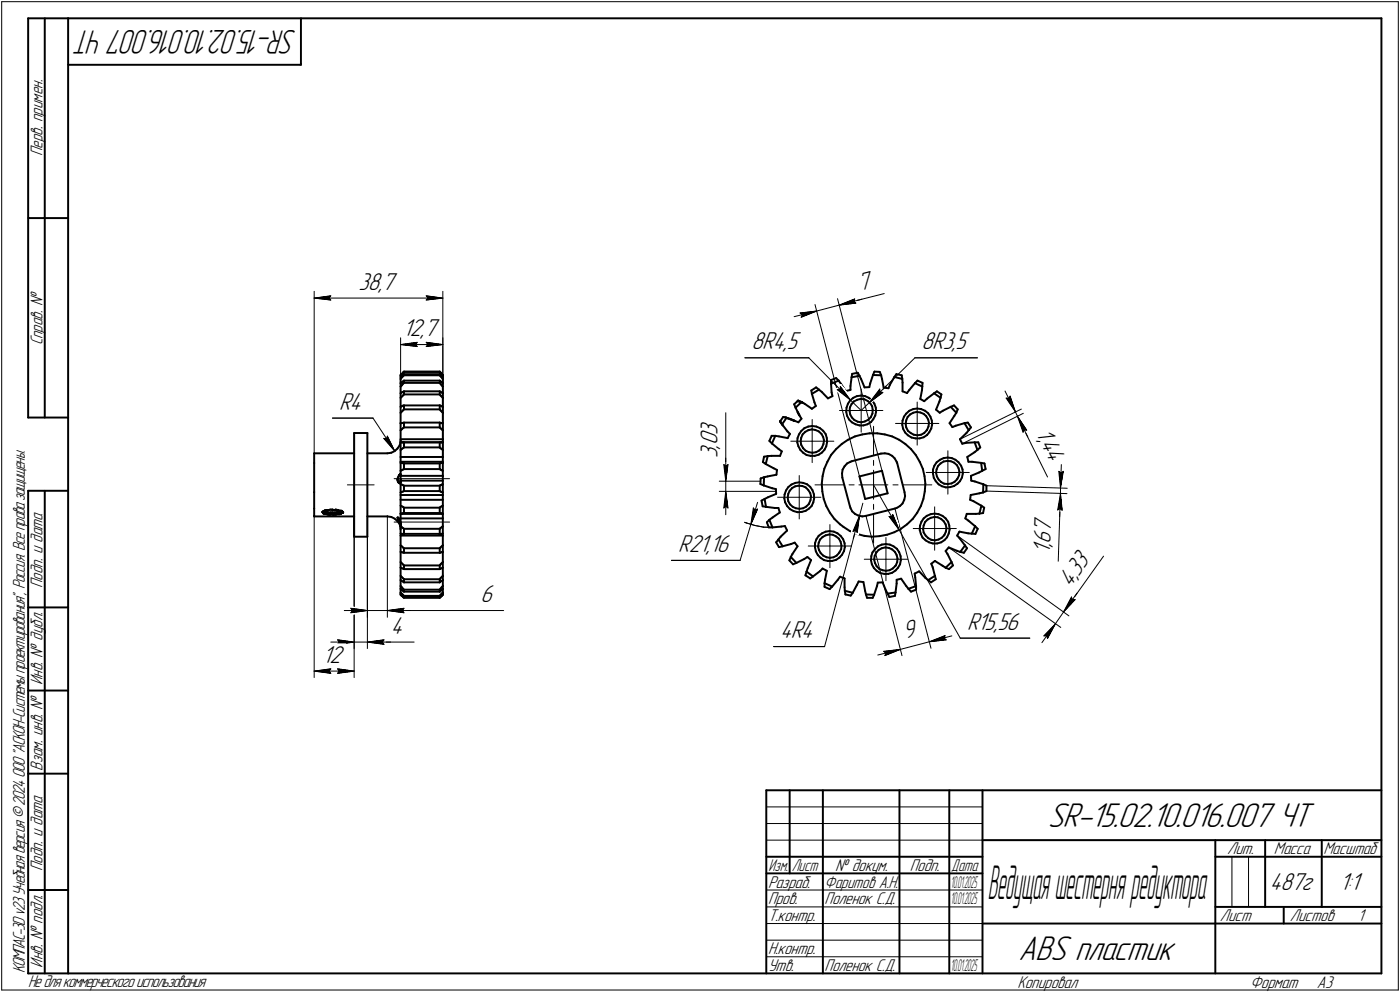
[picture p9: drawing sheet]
<svg xmlns="http://www.w3.org/2000/svg" width="421mm" height="298mm" viewBox="0 0 421 298" stroke-linecap="round" stroke-linejoin="round" font-family="sans-serif">
<defs><g id="words">
<g font-size="14.8">
<text x="297.1" y="270.1">В</text>
<text x="299.7" y="270.1">едущаяшестерняредуктора</text>
</g>
<g font-size="10.9">
<text x="315.1" y="248.5">SR-15.02.10.016.007 ЧТ</text>
<text x="306.4" y="288.5">ABS пластик</text>
</g>
<text font-size="10.8" x="89.3" y="9" transform="rotate(-180 89.3 9)">SR-15.02.10.016.007 ЧТ</text>
<g font-size="7.8">
<text x="107.9" y="87">38,7</text>
<text x="258.5" y="87.5" transform="rotate(-14 258.5 87.5)">7</text>
<text x="121.2" y="101">12,7</text>
<text x="226.1" y="105">8R4,5</text>
<text x="277.2" y="105">8R3,5</text>
<text x="102" y="123.1">R4</text>
<text x="215.8" y="130.6" transform="rotate(-90 215.8 130.6)">3</text>
<text x="311.4" y="130.2" transform="rotate(64 311.4 130.2)">1,</text>
<text x="215.8" y="137.6" transform="rotate(-90 215.8 137.6)">3</text>
<text x="215.8" y="134.9" transform="rotate(-90 215.8 134.9)">,</text>
<text x="215.8" y="133.8" transform="rotate(-90 215.8 133.8)">0</text>
<text x="312.8" y="133.1" transform="rotate(64 312.8 133.1)">44</text>
<text x="204" y="165.8">R21,16</text>
<text x="315.8" y="166.6" transform="rotate(-88 315.8 166.6)">1,</text>
<text x="315.9" y="163.4" transform="rotate(-88 315.9 163.4)">67</text>
<text x="324.4" y="173.3" transform="rotate(-54 324.4 173.3)">33</text>
<text x="321.9" y="176.7" transform="rotate(-54 321.9 176.7)">4,</text>
<text x="144.5" y="180.9">6</text>
<text x="117.5" y="190.4">4</text>
<text x="234.6" y="191.8">4R4</text>
<text x="290.8" y="189.2">R15,56</text>
<text x="272.1" y="192.2" transform="rotate(-14 272.1 192.2)">9</text>
<text x="97" y="199.1">12</text>
<text x="381.9" y="267.5">487г</text>
<text x="402.9" y="267.5">1:1</text>
</g>
<g font-size="5.4">
<text x="12.8" y="46.9" transform="rotate(-90 12.8 46.9)">Перв. примен.</text>
<text x="12.8" y="103.8" transform="rotate(-90 12.8 103.8)">Справ. !</text>
<text x="12.8" y="176.7" transform="rotate(-90 12.8 176.7)">Подп. и дата</text>
<text x="12.8" y="205.8" transform="rotate(-90 12.8 205.8)">Инв. ! дубл.</text>
<text x="12.8" y="231.6" transform="rotate(-90 12.8 231.6)">Взам. инв. !</text>
<text x="369.1" y="256.8">Лит.</text>
<text x="383.1" y="256.8">Масса</text>
<text x="398" y="256.8">Масштаб</text>
<text x="12.8" y="261.7" transform="rotate(-90 12.8 261.7)">Подп. и дата</text>
<text x="251.2" y="261.8">! докум.</text>
<text x="273.6" y="261.8">Подп.</text>
<text x="231" y="266.8">Разраб.</text>
<text x="248" y="266.8">Фаритов А.Н.</text>
<text x="231" y="271.8">Пров.</text>
<text x="248" y="271.8">Поленок С.Д.</text>
<text x="231" y="276.8">Т.контр.</text>
<text x="366.9" y="276.8">Лист</text>
<text x="387.9" y="276.8">Листов</text>
<text x="408.4" y="276.8">1</text>
<text x="231" y="286.8">Н.контр.</text>
<text x="7.5" y="292.5" transform="rotate(-90 7.5 292.5)">КОМПАС-3Dv23Учебнаяверсия©2024ООО&quot;АСКОН-Системыпроектирования&quot;, Россия. Всеправазащищены.</text>
<text x="12.8" y="290.8" transform="rotate(-90 12.8 290.8)">Инв. ! подл.</text>
<text x="231" y="291.8">Утв.</text>
<text x="248" y="291.8">Поленок С.Д.</text>
<text x="8.5" y="296.7">Недлякоммерческогоиспользования</text>
<text x="306" y="296.8">Копировал</text>
<text x="376" y="296.8">Формат</text>
<text x="396" y="296.8">A3</text>
</g>
<g font-size="5.3">
<text x="231.1" y="261.8">Изм.</text>
<text x="238.1" y="261.8">Лист</text>
<text x="286.1" y="261.8">Дата</text>
</g>
<g font-size="5.1">
<text x="286" y="266.8">1</text>
<text x="286.7" y="266.8">0.01.2025</text>
<text x="286" y="271.8">1</text>
<text x="286.7" y="271.8">0.01.2025</text>
<text x="286" y="291.8">1</text>
<text x="286.7" y="291.8">0.01.2025</text>
</g>
</g></defs>
<g fill="none" stroke="#000" stroke-width=".59">
<path d="M8.5 5.5v120zM8.5 5.5h12zM13.5 5.5v120zM20.5 5.5v287zM20.5 5.5h395zM20.5 19.5h70zM90.5 5.5v14zM415.5 5.5v287zM8.5 65.5h12zM120.5 113.3v.6zM120.5 119.5v2.8zM120.5 113.9v1.2z"/>
<path d="M120.5 112.8l.3-.4zM120.5 112.7h.1M120.5 113.3l.3-.3zM120.5 116.2v2zM120.5 115.1l.3-.2zM120.5 118.2v1.3zM120.5 115.1v1.1zM120.5 112.8v.5zM120.5 112.7l.5-.4zM120.5 118.2l.3-.3zM120.8 119.2l-.3 .3zM120.8 113.5l-.3 .4z"/>
<path d="M120.8 115.8l-.3 .4zM120.8 114.9l.4-.3zM120.8 117.9l.4-.1zM121.2 118.9l-.4 .3zM121.2 113.1l-.4 .4zM121.2 112l-.2 .3zM121.2 112l.1-.2zM121.2 112.1l-.4 .3zM121.2 115.4l-.4 .4zM121.2 112.7l-.4 .3zM121.2 112.7l.3-.3zM121.2 114.6l.3-.2z"/>
<path d="M121.2 117.8l.3-.2zM121.3 111.8l.2-.1zM121.5 115.1h10.7zM121.5 118.5l-.3 .4zM121.5 112.8l-.3 .3zM121.5 111.8h10.7zM121.5 111.8h.1M121.5 111.8l-.3 .3zM121.5 118.5h10.7zM121.5 115.1l-.3 .3zM121.5 117.6h10.7zM121.5 117.6v.9z"/>
<path d="M121.5 112.4h10.7zM121.5 111.7h10.7zM121.5 114.4v.7zM121.5 112.8h10.7zM121.5 114.4h10.7zM121.5 112.4v.4zM132.2 117.6l.3 .2zM132.2 111.8l.3 .3zM132.2 117.6v.9zM132.2 114.4l.3 .2zM132.2 115.1l.3 .3zM132.2 112.4v.4z"/>
<path d="M132.2 112.8l.3 .3zM132.2 111.7h.1M132.2 118.5l.3 .4zM132.2 111.7l.2 .1zM132.2 112.4l.3 .3zM132.2 114.4v.7zM132.4 111.8l.2 .2zM132.5 117.8l.3 .1zM132.5 112.1l.3 .3zM132.5 114.6l.3 .3zM132.5 115.4l.3 .4zM132.5 113.1l.3 .4z"/>
<path d="M132.5 118.9l.3 .3zM132.5 112.7l.3 .3zM132.6 112l.2 .3zM132.8 112.3l.4 .4zM132.8 117.9l.4 .3zM132.8 112.4l.4 .4zM132.8 114.9l.4 .2zM132.8 115.8l.4 .4zM132.8 113.5l.4 .4zM132.8 119.2l.4 .3zM132.8 113l.4 .3zM133.2 118.2v1.3z"/>
<path d="M133.2 115.1v1.1zM133.2 112.8v.5zM133.2 113.9v1.2zM133.2 119.5v2.8zM133.2 113.3v.6zM133.2 116.2v2zM133.2 112.8h.1M244 117.3l1.4-.9zM244 117.3l.2 1.1zM244.2 118.4l.7 2.5zM244.2 118.4l2.1-1.3zM245.4 116.4l.9 .7z"/>
<path d="M246.3 117.1l.8 .7zM247.1 117.8l1.9 1.9zM249 119.7l1.4-.7zM249.9 114.2l1.6-.6zM249.9 115.3l.2 2.6zM249.9 115.3l2.3-.9zM249.9 114.2v1.1zM250.1 117.9l.3 1.1zM251.5 113.6l.7 .8zM252.2 114.4l.7 .9zM252.9 115.3l1.4 2.2zM254.3 117.5l1.5-.3z"/>
<path d="M255.8 116v1.2zM256.1 113.4l2.4-.5zM256.1 113.4l-.3 2.6zM256.3 112.4l1.7-.4zM256.3 112.4l-.2 1zM256.6 119.5l1.1-.5zM257.7 119l1.3-.1zM258 112l.5 .9zM258.5 112.9l.5 1.1zM258.8 119.9l1.1 .1zM259 118.9l1.2 .1zM259 114l1 2.4z"/>
<path d="M259.9 120l1 .5zM260 116.4l1.5-.1zM260.2 119l1.1 .5zM261.3 119.5l1 .8zM261.7 115.2l-.2 1.1zM262.6 112.7l-.9 2.5zM262.6 112.7l2.4 .1zM263 111.7l-.4 1zM263 111.7l1.6 .1zM264.6 111.8l.4 1zM265 112.8l.3 1.1zM265.3 113.9l.5 2.6z"/>
<path d="M265.8 116.5l1.4 .2zM267.6 115.7l-.4 1zM269 113.3l2.4 .6zM269 113.3l-1.4 2.4zM269.6 112.4l-.6 .9zM269.6 112.4l1.6 .4zM271.2 112.8l.2 1.1zM271.4 113.9v1.1zM271.4 115v2.6zM271.4 117.6l1.4 .5zM273.5 117.2l-.7 .9zM275.2 115.1l.7-.7z"/>
<path d="M275.2 115.1l2.2 1.1zM275.2 115.1l-1.7 2.1zM275.9 114.4l1.6 .7zM276.8 119.9l1.2 .7zM277.3 117.3l-.5 2.6zM277.4 116.2l-.1 1.1zM277.5 115.1l-.1 1.1zM278.8 119.8l2.1-1.6zM280.9 118.2l2 1.3zM280.9 118.2l.9-.6zM281.8 117.6l1.3 .9zM282.9 119.5l-.4 1.1z"/>
<path d="M283.1 118.5l-.2 1zM8.5 125.5h12zM94.5 136.2h12zM94.5 136.2v3zM94.5 139.2v8.7zM106.5 130.1h4zM106.5 130.1v31.2zM110.5 130.1v31.2zM110.5 136.2h6zM116.5 136.2l1.2-.1zM117.7 136.1l1-.5zM118.7 135.6l.8-.8z"/>
<path d="M120.2 133.8l-.7 1zM120.5 129.3v2.7zM120.6 127.2h.1M120.5 124v3.2zM120.5 139.1v2.4zM120.5 137.3h12.7zM120.5 132.7l-.3 1.1zM120.5 132.2v.5zM120.5 129.3l.3-.3zM120.5 127.2h.3zM120.5 122.3l.3-.2zM120.5 132v.9z"/>
<path d="M120.5 139.1h.3zM120.5 138.8h12.7zM120.5 132h12.7zM120.5 138.8v.3zM120.5 135.2v2.1zM120.5 132.9h.1zM120.5 127.2v2.1zM120.5 137.3v1.5zM120.5 132.9v2.3zM120.5 135.2l.3-.2zM120.5 122.3v1.7zM120.6 132.9h.2z"/>
<path d="M120.8 127.2l.4-.1zM120.8 122.1l.4-.2zM120.8 123.7l-.3 .3zM120.8 139.1l.4 .1zM120.8 132.9h.1M120.8 135l.4-.3zM120.9 132.9h11.9zM120.9 132.9h.2zM121.1 132.9h.2zM121.2 128.7l.3-.3zM121.2 128.7l-.4 .3zM121.2 127.1l.3-.1z"/>
<path d="M121.2 121.9l.3-.1zM121.2 123.4l-.4 .3zM121.2 139.2l.3 .1zM121.2 134.7l.3-.2zM121.3 132.9h.2zM121.5 121.8v1.2zM121.5 127v1.4zM121.5 132.9h10.7zM121.5 134.5h10.7zM121.5 132.9v1.6zM121.5 123l-.3 .4zM121.5 139.3v1.7z"/>
<path d="M121.5 123h10.7zM121.5 128.4h10.7zM121.5 139.3h10.7zM121.5 121.8h10.7zM121.5 127h10.7zM132.2 123l.3 .4zM132.2 134.5l.3 .2zM132.2 139.3l.3-.1zM132.2 128.4l.3 .3zM132.2 127v1.4zM132.2 139.3v1.7zM132.2 132.9h.2z"/>
<path d="M132.2 132.9v1.6zM132.2 127l.3 .1zM132.2 121.8l.3 .1zM132.2 121.8v1.2zM132.4 132.9h.2zM132.5 123.4l.3 .3zM132.5 134.7l.3 .3zM132.5 139.2l.3-.1zM132.5 128.7l.3 .3zM132.5 127.1l.3 .1zM132.5 121.9l.3 .2zM132.6 132.9h.2z"/>
<path d="M132.8 123.7l.4 .3zM132.8 135l.4 .2zM132.8 139.1h.4zM132.8 129l.4 .3zM132.8 132.9h.1M132.8 127.2h.4zM132.8 122.1l.4 .2zM132.9 132.9h.2zM133.1 132.9h.1M133.2 135.2v2.1zM133.2 122.3v1.7zM133.2 124v3.2z"/>
<path d="M133.2 129.3v2.7zM133.2 132.9v2.3zM133.2 139.1v2.4zM133.2 137.3v1.5zM133.2 138.8v.3zM133.2 127.2v2.1zM133.2 132v.9zM229.4 138.9l.9 .5zM229.8 137.2l1.1-.1zM229.8 137.2l-.4 1.7zM230.3 139.4l2.4 1.3zM230.9 137.1l-.6 2.3z"/>
<path d="M230.9 137.1l1.1-.1zM231.4 132.5l.8 .8zM232 137h2.6zM232.1 131h1.1zM232.1 131l-.7 1.5zM232.2 133.3l2 1.7zM233.2 131l-1 2.3zM233.2 131l1.1 .1zM234.2 135l.9 .6zM234.3 131.1l2.6 .6zM234.6 126.6l.6 .9zM234.6 126.6h.1"/>
<path d="M234.6 126.7l.6 .8zM235.1 135.6l-.5 1.4zM235.2 127.5l.3 .3zM235.2 127.5l1.6 2.1zM235.5 125.3l1.1 .3zM235.5 125.3l-.9 1.4zM236.1 125.4l.5 .2zM236.6 125.6l2.3 .8zM236.6 125.6l2.2 .9zM236.6 125.6l1.1 .3zM236.6 125.6l-1.4 1.9zM236.8 129.6l.8 .8z"/>
<path d="M237.6 130.4l-.7 1.3zM237.7 125.9l2.4 1zM238.8 121.5l1.2-1.1zM238.8 121.5l.5 1zM238.9 126.4h.1M239.3 122.5l1.2 2.4zM239.3 122.5l1.7-1.7zM239.8 132.9l.3 1.2zM239.9 123.8l.5 .8zM239.9 123.8l.4 .8zM239.9 120.6l1.1 .3zM239.9 131.7l-.1 1.2z"/>
<path d="M240 120.4l-.1 .2zM240 120.4l1 .4zM240.1 134.1l.6 1.1zM240.4 124.6h.1M240.3 130.6l-.4 1.1zM240.5 124.9l.5 .9zM240.7 135.2l.9 .9zM240.8 132.7l.2 1zM241 120.9h.1M241 120.9l.5 .2zM241 133.7l.6 1zM241 131.6l-.2 1.1z"/>
<path d="M241 129.5l.9-.8zM241 129.5l-.7 1.1zM241 120.8l.5 .3zM241 120.8l1 .5zM241 125.8l-.9 1.1zM241.4 130.6l-.4 1zM241.4 130.6l.7-.8zM241.6 134.7l.7 .8zM241.6 136.1l1 .6zM241.9 128.7l1.2-.5zM242 121.3l2.2 1.6zM242.1 129.8l1-.5z"/>
<path d="M242.3 135.5l.9 .4zM242.6 136.7l1.2 .3zM243.1 129.3l1.1-.3zM243.1 128.2l1.2-.2zM243.2 135.9l1.1 .2zM243.8 137h1.2zM244.2 129l1 .2zM244.2 122.9l1.2-.9zM244.3 128l1.2 .2zM244.3 136.1l1.1-.2zM244.9 120.9l.5 1.1zM245 137l1.2-.3z"/>
<path d="M245.2 129.2l1 .4zM245.4 135.9l1-.5zM245.5 128.2l1.1 .5zM246.2 129.6l.9 .8zM246.2 136.7l1-.7zM246.6 128.7l1 .8zM247.1 130.4l.5 .9zM247.1 134.6l-.7 .8zM247.2 134.5l-.1 .1zM247.6 131.3l.2 1zM247.6 129.5l.7 1zM247.6 133.4l-.4 1.1z"/>
<path d="M247.8 132.3l-.2 1.1zM248 135.1l-.8 .9zM248.3 130.5l.4 1.2zM248.5 134.1l-.5 1zM248.7 131.7l.1 1.1zM248.8 132.8l-.3 1.3zM248.8 138.8l-.9 2.1zM249.9 136.7l-1.1 2.1zM251.5 135l-1.6 1.7zM251.5 135l1.7-1.6zM253.2 133.4l1.8-1.2zM254.5 123.8l.3 1.2z"/>
<path d="M254.6 122.5l-.1 1.3zM254.8 125l.6 1.1zM254.8 139.3l-.8 .8zM254.8 139.3l1-.5zM255 121.3l-.4 1.2zM255 132.2l2.1-1.1zM255.4 126.1l.8 .8zM255.5 123.5l.2 1zM255.6 122.4l-.1 1.1zM255.7 120.3l.9-.8zM255.7 120.3l-.7 1zM255.7 124.5l.5 1z"/>
<path d="M255.8 138.8l.4-.2zM256.1 121.4l-.5 1zM256.2 126.9l1.1 .6zM256.2 125.5l.8 .7zM256.2 138.6l8.7-2.3zM256.8 120.6l-.7 .8zM256.8 120.6l1-.5zM257 126.2l1 .5zM257.1 131.1l2.2-.5zM257.3 127.5l1.2 .3zM257.8 120.1l1-.2zM258 126.7l1.1 .2z"/>
<path d="M258.5 127.8h1.2zM259.1 126.9l1-.2zM259.3 130.6l2.2-.4zM259.7 127.8l1.2-.3zM260.1 126.7l1-.5zM260.9 127.5l1.1-.7zM260.9 120.5l.8 .7zM261.1 126.2l.8-.8zM261.5 130.2h2.3zM261.7 121.2l.6 .9zM262 125.2l-.1 .2zM262.3 120.3l.7 1z"/>
<path d="M262.3 122.1l.2 1.1zM262.4 124.3l-.4 .9zM262.5 123.2l-.1 1.1zM262.6 126l-.6 .8zM263 121.3l.4 1.2zM263.2 124.9l-.6 1.1zM263.4 122.5l.1 1.2zM263.5 123.7l-.3 1.2zM263.8 130.2l2.3 .4zM264.9 136.3l1.2-.1zM266.1 136.2l1.1 .2zM266.1 130.6l2.2 .5z"/>
<path d="M267.2 136.4l1.1 .6zM268.3 137l.8 .8zM268.3 131.1l2.1 1.1zM269.1 137.8l.6 1zM269.7 138.8l.1 .4zM269.8 139.2l2.2 8.7zM270.4 132.2l1.9 1.2zM271.4 127.7l.2 1.2zM271.4 126.4v1.3zM271.6 128.9l.6 1.1zM271.9 125.2l-.5 1.2zM272.2 130l.8 .8z"/>
<path d="M272.3 133.4l1.7 1.6zM272.4 127.4l.1 1zM272.5 124.3l1-.9zM272.5 124.3l-.6 .9zM272.5 128.4l.5 1.1zM272.5 126.3l-.1 1.1zM273 125.3l-.5 1zM273 125.3l.7-.8zM273 130.8l1.2 .7zM273 129.5l.9 .6zM273.5 123.4l1.2-.5zM273.7 124.5l1-.5z"/>
<path d="M273.9 130.1l.9 .5zM274 135l1.4 1.7zM274.2 131.5l1.1 .2zM274.7 122.9l1.1-.1zM274.7 124l1-.2zM274.8 130.6l1.1 .2zM275.3 131.7h1.3zM275.4 136.7l1.2 2.1zM275.7 123.8l1.1 .2zM275.8 122.8l1.2 .1zM275.9 130.8l1.1-.2zM276.6 131.7l1.2-.3z"/>
<path d="M276.6 138.8l.9 2.1zM276.8 124l1 .4zM277 122.9l1.2 .5zM277 130.6l1-.5zM277.8 131.4l1-.7zM277.8 124.4l.8 .7zM278 120.6l.8-.8zM278.2 123.4l.9 .8zM278.6 125.1l.5 1zM278.7 129.3l-.7 .8zM278.8 129.2h.1M279.1 124.2l.7 1z"/>
<path d="M279.1 126.1l.3 1zM279.2 128.2l-.4 1zM279.4 127.1l-.2 1.1zM279.5 129.9l-.7 .8zM279.8 125.2l.4 1.2zM280.1 128.8l-.6 1.1zM280.2 126.4l.1 1.2zM280.3 127.6l-.2 1.2zM281 140l-.4 1.1zM281.5 123.1l1.1 .9zM281.7 138.9l1-.7zM281.7 138.9l-.7 1.1z"/>
<path d="M282.5 120.6l-1 2.5zM282.6 124l.9-.6zM282.7 138.2l1.1-.5zM282.9 139.3l.9-.6zM283.5 123.4l2.4-1.1zM283.8 137.7l1.2-.2zM283.8 138.7l1.1-.2zM284.9 138.5l1 .1zM285 137.5l1.3 .2zM285.6 127.2l.8 1.2zM285.9 138.6l1 .4zM285.9 122.3l1-.5z"/>
<path d="M285.9 122.3l1.7 1.7zM286.3 137.7l1.1 .5zM286.4 128.4l1-.5zM286.9 121.8l1.1 1.2zM286.9 139l.9 .8zM287 125l-1.4 2.2zM287.4 138.2l.9 .7zM287.4 127.9l2.7-.7zM287.6 124l-.6 1zM287.8 139.8l.5 .9zM288 123l-.4 1zM288.3 138.9l.8 1.1z"/>
<path d="M288.7 132l2-1.9zM288.7 132l.7 1.3zM289.1 140l.4 1.1zM289.4 133.3l1.1-.2zM290.1 127.2l1-.2zM290.1 127.2l1.2 2.1zM290.5 133.1l2.6-.2zM290.9 137.3l2.2-1.4zM290.9 137.3l.4 1.5zM291.1 127l.9 1.4zM291.3 138.8h1.1zM291.3 129.3l-.6 .8z"/>
<path d="M292 128.4l-.7 .9zM292.4 138.8l2.7 .3zM293.1 135.9l.9-.7zM293.1 132.9h1.1zM293.1 132.9l.9 2.3zM294 135.2l.8-.7zM294.2 132.9l.6 1.6zM295.1 139.1l.3 2.4zM295.1 139.1l1 .2zM296.1 139.3l.3 1.7zM8.5 147.5v145zM8.5 147.5h12z"/>
<path d="M13.5 147.5v145zM94.5 147.9v4.9zM94.5 155v.2zM94.5 155.2h12zM94.5 152.8v2.2zM97 153.9h.1M96.9 153.9h.1M96.9 153.8h.1M97 153.8h.1M97.1 154h.1M97.1 153.8h.1M97.2 154h.1"/>
<path d="M97.3 154.3h.1M97.2 153.8h.1M97.2 153.7h.1M97.3 154h.1M97.2 154.3h.1M97.2 154.2h.1M97.3 153.7h.2zM97.4 154.3h.1M97.3 154.2h.1M97.4 154h.1M97.5 154.3h.1M97.4 154.2h.1"/>
<path d="M97.4 154.1h.1M97.5 154h.1M97.5 153.7h.1M97.5 153.9h.1M97.5 154.1h.1M97.5 153.7v.4zM97.6 153.9h.1M97.5 153.7l.4 .1zM97.6 154.4h.1M97.5 154.4h.1M97.6 153.5h.1M97.5 153.5h.1"/>
<path d="M97.6 153.7l.4 .1zM97.6 153.7h.1M97.7 153.6h.1M97.6 153.6h.1M97.7 153.9h.1M97.7 154.4h.1M97.6 153.4h.1M97.7 153.7h.1M97.7 153.8h.1M97.7 153.8h.2zM97.8 154.4h.1M97.7 153.4h.2z"/>
<path d="M97.7 153.4v.2zM97.9 154.4h.1M97.9 153.8h.1M97.9 153.4l.1-.1zM98 154.3h.1M98 153.8h.2zM98 153.3h.1M98.1 154.4h.1M98.1 153.3h.1M98.1 154.4h.2zM98.2 153.3h.1M98.2 153.8l.2 .1z"/>
<path d="M98.3 153.3h.1M98.4 154.5h.1M98.3 154.5l.2 .1zM98.3 154.5h.1M98.4 153.9l1 .1zM98.4 153.9v.6zM98.4 153.3h.2zM98.4 154.2l.6 .1zM98.5 154.6h.1zM98.5 153.3v.6zM98.6 153.3h.1M98.6 154.6l.2 .1z"/>
<path d="M98.7 153.3h.1M98.8 153.3h.1M98.8 154.7h.2zM99.1 154.7h.1M99 153.2h.2zM99.1 154.3h.1M98.9 153.3h.1M99.1 154.2h.1M99.2 154.7h.1M99.2 154.2h.1M99.3 154.6h.1M99.2 153.2h.2z"/>
<path d="M99.3 154.6h.2zM99.3 154.1h.1M99.4 154h.3zM99.4 153.2h.2zM99.6 154.6h.1M99.7 154.6h.1M99.6 153.2h.2zM99.7 154h.2zM99.7 154.6h.3zM99.8 153.2h.1M99.9 154h.1M99.9 153.2h.1"/>
<path d="M100 154.1h.1M100.1 154.7h.1M100 154h.1M100 154.1l.8-.1zM100 154h.8zM100 153.2h.1M100.1 153.2h.1M100.2 154.3h.1M100.2 154.7h.1M100.2 153.2h.2zM100.3 154.3h.1M100.3 154.7h.1"/>
<path d="M100.3 154.7h.2zM100.3 154.3h.7zM100.4 153.2h.1M100.5 153.2h.1M100.5 154.7h.3zM100.6 153.2h.1M100.7 153.2h.1zM100.8 154h.3zM100.8 154.7h.1zM100.8 153.2h.1M100.9 153.2h.1M100.9 154.7l.2-.1z"/>
<path d="M101 153.2h.1M101.1 154.2h.1M101.1 154v.6zM101.1 153.2h.2zM101.1 154l.2-.1zM101.1 154.6l.2-.1zM101.3 153.9h.2zM101.3 154.5h.1M101.3 153.2h.2zM101.4 154.5h.1M101.5 154.5h.1M101.5 153.2h.2z"/>
<path d="M101.5 153.9h.2zM101.5 154.5h.3zM101.7 153.9l.4-.1zM101.7 153.2h.1M101.7 153.9l.2 .1zM101.7 153.2v.7zM101.9 154.5h.1M101.8 153.2v.2zM101.8 153.3h.1M101.8 153.4l.2 .1zM101.9 154h.1M102 154.5h.1"/>
<path d="M102 154.1h.1M101.9 154.1h.1M102.1 154.5h.1M102.1 154.1h.1M102 153.5h.1M102.1 153.8h.3zM102.2 154.1h.1M102.1 153.5h.1M102.1 154.5h.2zM102.1 153.8l.3-.1zM102.2 154.1l.2-.1zM102.2 153.5h.1"/>
<path d="M102.3 153.5h.1M102.4 154.4h.1M102.4 153.5h.1M102.4 154.4h.1zM102.4 153.7v.6zM102.4 153.7h.1M102.5 154.2h.1M102.4 154.2h.1M102.4 154.3h.1M102.5 153.6h.1M102.5 154.3h.1M102.5 153.5h.1"/>
<path d="M102.6 154.2h.1M102.6 154.3h.1M102.7 153.8h.1M102.6 153.8h.1M102.6 153.5h.2zM102.6 154.2h.3zM102.6 153.5v.3zM102.8 153.8h.1M102.9 153.8h.1M102.8 153.5h.1M102.9 153.9h.1M102.9 153.6h.1"/>
<path d="M103 154.2h.1M103 153.9h.1M103 153.7h.1M103.1 154.1h.1M103 154.1h.1M103.1 153.9h.1M103.2 154h.1M103.1 154h.1M103.2 153.9h.1M110.5 155.2h6zM116.5 155.2l1.2 .2zM117.7 155.4l1 .5z"/>
<path d="M118.7 155.9l.8 .7zM119.5 144.4l.1 .1zM119.5 144.2v.2zM119.5 144.2h.1M119.5 144.1h.1M119.6 155.7h.1M119.5 155.6h.1M119.5 155.5h.1M119.5 156.6l.7 1zM119.6 144.6l.1 .2zM119.6 144.6h.1M119.6 143.8l-.1 .2z"/>
<path d="M119.6 143.7v.1zM119.6 143.7h.1M119.6 143.6h.1M119.7 155.9h.1M119.6 155.8h.1M119.6 155.5h.1M119.8 144.9h.1M119.8 156h.1M119.7 156h.1M119.7 155.5h.1M119.7 155.6h.1M119.9 145h.1"/>
<path d="M119.8 143.3l-.1 .2zM119.8 156.1l.2 .2zM119.8 156.1h.1M119.8 155.6h.1M120 145.1h.1M119.9 143.2l-.1 .1zM119.9 143.2h.1M119.9 155.7h.1M119.9 155.8l.2 .2zM120.1 145.1h.1M120 142.9l-.1 .2zM120 156.3l.1 .2z"/>
<path d="M120.1 145.2h.1zM120.1 145.2h.1M120.1 142.7l-.1 .2zM120.1 142.7h.1M120.1 156.7h.1M120.1 156.6h.1M120.1 156.5h.1M120.1 156.7l.1 .2zM120.1 156h.1M120.1 156.1l.1 .2zM120.3 145.2h.1M120.3 157.1h.1"/>
<path d="M120.2 156.9v.2zM120.2 157.6l.3 1.1zM120.2 156.3l.1 .2zM120.4 145.1h.1M120.3 145.1h.1M120.2 142.6h.1M120.3 142.5h.1M120.4 157.4h.1M120.3 157.3h.1M120.3 157.2h.1M120.3 156.5h.1M120.3 156.6h.1"/>
<path d="M120.5 144.9h.1M120.4 144.9h.1M120.4 145h.1M120.4 142.5h.1M120.5 157.6h.1M120.4 157.6h.1M120.4 157.4v.2zM120.4 156.7v.2zM120.4 156.9l.1 .2zM120.5 148l.3-.2zM120.5 144.1h.1M120.5 144.2h.1"/>
<path d="M120.5 144.3v.2zM120.5 144.5h.1M120.5 144.6h.1M120.5 144.7h.1M120.5 144.8v.1zM120.5 142.5h.1M120.5 142.6h.1M120.5 142.7h.1M120.5 144.4v1.1zM120.5 158v.2zM120.5 158h.1M120.5 157.9h.1"/>
<path d="M120.5 157.6v.2zM120.5 158.2v2.2zM120.5 154.4h.1M120.5 152v2.3zM120.5 145.5v2.5zM120.5 143v1.4zM120.5 154.4v1.4zM120.5 152l.3 .1zM120.5 141.5v1.5zM120.5 148.8v1.4zM120.5 141.5l.3-.2zM120.5 154.4h12.7z"/>
<path d="M120.5 143h12.7zM120.5 154.3h.3zM120.5 150.2h12.7zM120.5 148v.8zM120.5 150.2v1.8zM120.5 158.2l.3 .2zM120.5 142.8h.1M120.5 142.9h.1M120.5 155.8h12.7zM120.5 144.4h12.7zM120.5 148.8h12.7zM120.5 158.7v.5z"/>
<path d="M120.5 145.5l.3 .1zM120.5 157.1h.1M120.5 157.2v.2zM120.5 157.4v.2zM120.5 157.8h.1M120.5 155.8v2.4zM120.8 147.8l.4-.1zM120.8 152.1l.4 .2zM120.8 141.3l.4-.2zM120.8 154.3h.4zM120.8 158.4l.4 .3zM120.8 145.6l.4 .2z"/>
<path d="M121.2 147.7l.3-.1zM121.2 152.3l.3 .3zM121.2 141.1l.3-.1zM121.2 154.3l.3-.1zM121.2 158.7l.3 .2zM121.2 145.8l.3 .2zM121.5 147.6h10.7zM121.5 158.9h10.7zM121.5 152.6h10.7zM121.5 152.6v1.6zM121.5 146h10.7zM121.5 154.2h10.7z"/>
<path d="M121.5 158.9v1.5zM121.5 146v1.6zM121.5 141h10.7zM132.2 158.9v1.5zM132.2 154.2l.3 .1zM132.2 141l.3 .1zM132.2 146v1.6zM132.2 152.6v1.6zM132.2 147.6l.3 .1zM132.2 146l.3-.2zM132.5 154.3h.3zM132.5 141.1l.3 .2z"/>
<path d="M132.5 147.7l.3 .1zM132.5 152.3l-.3 .3zM132.5 152.3l.3-.2zM132.5 158.7l-.3 .2zM132.5 158.7l.3-.3zM132.5 145.8l.3-.2zM132.8 154.3h.4zM132.8 141.3l.4 .2zM132.8 147.8l.4 .2zM132.8 152.1l.4-.1zM132.8 158.4l.4-.2zM132.8 145.6l.4-.1z"/>
<path d="M133.2 154.3h.1M133.2 145.5v2.5zM133.2 148v.8zM133.2 152v2.3zM133.2 141.5v1.5zM133.2 143v1.4zM133.2 148.8v1.4zM133.2 144.4v1.1zM133.2 155.8v2.4zM133.2 150.2v1.8zM133.2 154.4v1.4zM133.2 158.2v2.2z"/>
<path d="M228.7 145.5l1 .4zM228.8 143.8l1-.4zM228.8 143.8l-.1 1.7zM229 150.5l.4 1.6zM229 150.5l1-.6zM229.4 152.1l1 .2zM229.7 145.9l2.5 .8zM229.8 143.4l1.1-.2zM229.8 143.4l-.1 2.5zM230 149.9l.4 2.4zM230 149.9l1-.5zM230.4 152.3l2.6 .4z"/>
<path d="M230.6 157l.6 1.5zM230.9 143.2l2.6-.5zM231 149.4l2.4-1zM231.2 158.5h1.1zM231.4 156.2l.9-.7zM231.4 156.2l.9 2.3zM231.4 156.2l-.8 .8zM232.2 146.7l1.1 .3zM232.3 155.5l2.2-1.5zM232.3 158.5l2.6-.3zM232.7 140.7l1 .5zM233 152.7h1.1z"/>
<path d="M233.3 147l.1 1.4zM233.7 141.2l-.2 1.5zM234.1 152.7l.4 1.3zM234.9 158.2l1.2-.1zM235.9 149.8l.2 1.2zM236 148.6l-.1 1.2zM236.1 158.1l.6 1.3zM236.1 151l.6 1.1zM236.4 147.4l-.4 1.2zM236.7 152.1l.9 .9zM236.9 149.5l.2 1.1zM237.1 146.4l.9-.8z"/>
<path d="M237.1 146.4l-.7 1zM237.1 150.6l.5 1zM237.1 148.4l-.2 1.1zM237.5 147.5l-.4 .9zM237.6 153l1.1 .6zM237.6 151.6l.8 .7zM238 145.6l1.2-.5zM238.3 146.6l-.8 .9zM238.3 146.6l.9-.5zM238.4 152.3l1 .4zM238.7 153.6l1.2 .3zM239.2 145.1l1.2-.2z"/>
<path d="M239.2 146.1l1-.1zM239.4 152.7l1.1 .2zM239.9 153.9l1.2-.1zM240.2 146h1.1zM240.4 144.9l1.2 .2zM240.5 152.9l1.1-.2zM241.1 153.8l1.2-.3zM241.3 146l1 .5zM241.6 145.1l1.1 .4zM241.6 152.7l.9-.5zM242.3 153.5l1-.7zM242.3 146.5l.8 .7z"/>
<path d="M242.7 145.5l1 .8zM243.1 147.2l.6 1zM243.2 151.5l-.7 .7zM243.3 152.8l.8-.7zM243.3 151.3l-.1 .2zM243.7 146.3l.6 1zM243.7 148.2l.2 1zM243.8 150.3l-.5 1zM243.9 149.2l-.1 1.1zM244.3 147.3l.5 1.2zM244.6 151l-.5 1.1zM244.8 148.5l.1 1.3z"/>
<path d="M244.9 149.8l-.3 1.2zM247.1 145.4l.2 2.3zM247.3 147.7l.4 2.2zM247.4 143.1l-.3 2.3zM247.7 149.9l.8 2.2zM247.9 140.9l-.5 2.2zM248.3 159.8l1.2-.2zM248.5 152.1l1.1 2zM249.5 159.6l1.3 .2zM249.6 154.1l1.4 1.9zM250.8 159.8l1.1 .5zM251 156l1.6 1.6z"/>
<path d="M252.6 157.6l1.1 .7zM253.2 142.3l.1 1.2zM253.3 143.5l2.3 8.6zM253.4 141.1l-.2 1.2zM253.7 158.3l1.9 1.3zM254 140.1l-.6 1zM255.6 152.1l.2 .6zM255.6 159.6l2.1 .8zM255.8 152.7l.5 1zM256.3 153.7l.8 .7zM257.1 154.4l1 .5zM258.1 154.9l1.2 .3z"/>
<path d="M258.5 143.2l6.8-1.7zM258.5 143.2l1.7 6.7zM259.3 155.2l1.1-.2zM260.2 149.9l6.8-1.6zM260.4 155l8.8-2.2zM265.3 141.5l1.7 6.8zM269 159.9l1.9-1zM269.2 152.8l.5-.1zM269.7 152.7l1-.6zM270.7 152.1l.7-.8zM270.9 158.9l1.9-1.3zM271.9 150.2l-.5 1.1z"/>
<path d="M272 147.9l.2 1.2zM272.2 149.1l-.3 1.1zM272.8 157.6l1.7-1.6zM275.8 154.1l-1.3 1.9zM276.6 159.3l.3 1.1zM276.7 158l-.1 1.3zM276.9 152.1l-1.1 2zM277.1 156.8l-.4 1.2zM277.5 140.9l.5 2.2zM277.6 159l.2 1zM277.7 149.9l-.8 2.2zM277.8 157.9l-.2 1.1z"/>
<path d="M277.8 155.8l.9-.8zM277.8 155.8l-.7 1zM278 143.1l.3 2.3zM278.1 147.7l-.4 2.2zM278.2 156.9l-.4 1zM278.2 156.9l.8-.8zM278.3 145.4l-.2 2.3zM278.7 155l1.2-.5zM279 156.1l.9-.5zM279.9 155.6l1.1-.2zM279.9 154.5l1.2-.2zM280.6 141.1v1.2z"/>
<path d="M280.6 142.3l.2 1.3zM280.8 143.6l.6 1zM281 155.4h1zM281.1 154.3l1.2 .2zM281.4 144.6l.9 .9zM281.5 142.1l.3 1.1zM281.7 141.1l-.2 1zM281.8 143.2l.5 .9zM282 155.4l1 .6zM282.1 140l-.4 1.1zM282.1 140l.8-.7zM282.3 145.5l1 .6z"/>
<path d="M282.3 144.1l.7 .8zM282.3 154.5l1.2 .5zM283 156l.8 .6zM283 144.9l1 .5zM283.3 146.1l1.2 .4zM283.5 155l.9 .8zM283.8 156.6l.6 1zM284 145.4l1.1 .1zM284.4 157.6l.2 1.1zM284.4 155.8l.8 1zM284.5 146.5l1.2-.1zM284.5 159.8l-.4 .9z"/>
<path d="M284.6 158.7l-.1 1.1zM285.1 145.5l1.1-.2zM285.2 156.8l.3 1.2zM285.5 158l.1 1.2zM285.6 159.2l-.3 1.2zM285.7 146.4l1.2-.4zM286.2 145.3l.9-.5zM286.9 146l1.1-.6zM287.9 144l-.8 .8zM288 143.8l-.1 .2zM288.3 140.7l.2 1.1zM288.5 142.8l-.5 1z"/>
<path d="M288.5 141.8v1zM288.5 159.8l-.6 1.2zM288.5 159.8l2.7 .5zM288.7 144.6l-.7 .8zM289.3 143.5l-.6 1.1zM289.5 141.1l.1 1.2zM289.6 142.3l-.3 1.2zM290.3 155.8l1 .7zM290.7 154.4h2.8zM290.7 154.4l-.4 1.4zM291.3 156.5l2 1.7zM291.8 150.2l1 .4z"/>
<path d="M291.9 148.8l-.1 1.4zM291.9 148.8l2.7-.5zM292 143l.1 1.4zM292 143l2.5-1zM292.1 144.4l1.1 .3zM292.8 150.6l2.3 1.4zM293.2 144.7l2.5 .8zM293.3 158.2l-1 2.2zM293.3 158.2l.7 .7zM293.5 154.4l1.1-.1zM294 158.9l-.6 1.5zM294.5 142l.9-.5z"/>
<path d="M294.6 154.3l1.1-.1zM294.6 148.3l1.1-.3zM295.1 152l-.5 2.3zM295.1 152l.9 .6zM295.4 141.5l1-.5zM295.7 148l1-.4zM295.7 145.5v2.5zM295.7 145.5l1 .5zM296 152.6l-.3 1.6zM296.7 146v1.6zM106.5 161.3h4zM120.5 178.4l.3 .3z"/>
<path d="M120.5 178.7l.1 .2zM120.5 165.9v3zM120.5 178.7l.5 .5zM120.5 177l.3 .3zM120.5 168.9l.3 .3zM120.5 177v1.1zM120.5 176.1l.3 .3zM120.5 160.4h.3zM120.5 178.4v.3zM120.5 178.1l.3 .3zM120.5 174.3l.3 .3zM120.5 161h12.7z"/>
<path d="M120.5 163.9l.3 .3zM120.5 173.1l.3 .3zM120.5 174.3v1.8zM120.5 163.9v2zM120.5 160.4v.6zM120.5 170.6l.3 .2zM120.5 168.9v1.7zM120.5 161v2.9zM120.5 170.6v2.5zM120.5 176.1v.9zM120.5 165.9h.3zM120.5 173.1v1.2z"/>
<path d="M120.5 178.1v.3zM120.6 178.9l.2 .1zM120.8 178.7l.4 .4zM120.8 179l.2 .2zM120.8 177.3l.4 .2zM120.8 169.2l.4 .4zM120.8 176.4l.4 .5zM120.8 160.4h.4zM120.8 178.4l.4 .3zM120.8 174.6l.4 .2zM120.8 164.2l.4 .3zM120.8 173.4l.4 .3z"/>
<path d="M120.8 170.8l.4 .1zM120.8 165.9l.4 .1zM121 179.2l.2 .1zM121.2 179.1l.3 .3zM121.2 179.3l.1 .2zM121.2 177.5l.3 .3zM121.2 169.6l.3 .3zM121.2 176.9l.3 .3zM121.2 160.4h.3zM121.2 178.7l.3 .4zM121.2 174.8l.3 .2zM121.2 164.5l.3 .3z"/>
<path d="M121.2 173.7l.3 .4zM121.2 170.9l.3 .1zM121.2 166l.3 .1zM121.3 179.5l.2 .2zM121.5 177.2v.6zM121.5 164.8h10.7zM121.5 179.4h10.7zM121.5 171h10.7zM121.5 177.2h10.7zM121.5 164.8v1.3zM121.5 174.1v.9zM121.5 169.9h10.7z"/>
<path d="M121.5 174.1h10.7zM121.5 166.1h10.7zM121.5 160.4h10.7zM121.5 175h10.7zM121.5 179.1v.3zM121.5 169.9v1.1zM121.5 177.8h10.7zM121.5 179.7h10.7zM121.5 179.1h10.7zM132.2 171l.3-.1zM132.2 160.4h.3zM132.2 179.7l.2-.2z"/>
<path d="M132.2 177.2v.6zM132.2 174.1v.9zM132.2 164.8v1.3zM132.2 166.1l.3-.1zM132.2 179.1v.3zM132.2 169.9v1.1zM132.4 179.5l.2-.2zM132.5 179.1l.3-.4zM132.5 179.1l-.3 .3zM132.5 174.8l.3-.2zM132.5 174.8l-.3 .2zM132.5 169.6l-.3 .3z"/>
<path d="M132.5 169.6l.3-.4zM132.5 178.7l-.3 .4zM132.5 178.7l.3-.3zM132.5 170.9l.3-.1zM132.5 160.4h.3zM132.5 176.9l-.3 .3zM132.5 164.5l-.3 .3zM132.5 164.5l.3-.3zM132.5 177.5l.3-.2zM132.5 177.5l-.3 .3zM132.5 166l.3-.1zM132.5 173.7l-.3 .4z"/>
<path d="M132.5 173.7l.3-.3zM132.6 179.3l.2-.1zM132.8 179.2l.1-.2zM132.8 174.6l.4-.3zM132.8 169.2l.4-.3zM132.8 178.4l.4-.3zM132.8 170.8l.4-.2zM132.8 160.4h.4zM132.8 176.4l-.3 .5zM132.8 176.4l.4-.3zM132.8 164.2l.4-.3zM132.8 165.9h.4z"/>
<path d="M132.8 173.4l.4-.3zM132.9 179h.1M133 178.9l.2-.2zM133.2 174.3v1.8zM133.2 178.4l-.4 .3zM133.2 170.6v2.5zM133.2 178.7l-.4 .5zM133.2 177v1.1zM133.2 168.9v1.7zM133.2 173.1v1.2zM133.2 176.1v.9zM133.2 161v2.9z"/>
<path d="M133.2 160.4v.6zM133.2 163.9v2zM133.2 178.1v.3zM133.2 177l-.4 .3zM133.2 165.9v3zM133.2 178.4v.3zM233.4 163l.9 1.4zM234.1 162.1l-.7 .9zM234.1 162.1l1.3 2.1zM234.3 164.4l1.1-.2zM234.8 161.3l1.9-1.9zM234.8 161.3l-.7 .8z"/>
<path d="M235.4 164.2l2.5-.7zM237.4 168.4l1.1 1.2zM237.8 167.4l1.7 1.8zM237.8 167.4l-.4 1zM237.9 163.5l1.1-.4zM238.3 166.5l-.5 .9zM238.5 169.6l1-.4zM239 163.1l.9 1.1zM239.5 169.2l2.4-1.2zM239.9 164.2l-1.6 2.3zM241.9 168l.9-.6zM242.2 172.9l1.5 .9z"/>
<path d="M242.6 171.8l-.4 1.1zM242.6 171.8l1.9 1.4zM242.8 167.4l1.1 .9zM242.9 170.8l-.3 1zM243.7 173.8l.8-.6zM243.9 168.3l-1 2.5zM244.5 173.2l2.1-1.6zM245.1 163.2v1.3zM245.1 164.5l.3 1.2zM245.4 165.7l.6 1.1zM245.5 162.1l-.4 1.1zM246 166.8l.8 .8z"/>
<path d="M246 164.3l.3 1zM246.2 161l1-.7zM246.2 161l-.7 1.1zM246.2 163.2l-.2 1.1zM246.3 165.3l.5 .9zM246.6 171.6l.8-.7zM246.6 162.1l-.4 1.1zM246.6 162.1l.8-.7zM246.8 167.6l1 .7zM246.8 166.2l.8 .8zM247.2 160.3l1.1-.5zM247.4 170.9l1.3 .6z"/>
<path d="M247.4 161.4l.9-.5zM247.6 167l1 .5zM247.8 168.3l1.2 .3zM248 175.3v1.1zM248 175.3l2.3 1zM248 176.4l1.5 .6zM248.2 174.2l-.2 1.1zM248.3 160.9l1.1-.3zM248.6 167.5l1 .1zM248.7 171.5l-.5 2.7zM249 168.6h1.3zM249.4 160.6l1 .1z"/>
<path d="M249.5 177l.8-.7zM249.6 167.6l1.1-.1zM250.3 168.6l1.2-.4zM250.4 160.7l1.1 .5zM250.7 167.5l.9-.5zM251.5 168.2l1-.6zM251.5 161.2l.8 .7zM251.9 160.3l.9 .7zM252 174.2l-1.7 2.1zM252.3 161.9l.5 .9zM252.4 166.1l-.8 .9zM252.5 165.9l-.1 .2z"/>
<path d="M252.6 173.3l1.4 .5zM252.6 173.3l-.6 .9zM252.8 161l.8 1.1zM252.8 162.8l.3 1.1zM253 165l-.5 .9zM253.1 163.9l-.1 1.1zM253.2 166.7l-.7 .9zM253.6 162.1l.4 1.1zM253.8 165.6l-.6 1.1zM254 163.2l.1 1.2zM254 173.8v2.6zM254 176.4l.1 1.1z"/>
<path d="M254.1 164.4l-.3 1.2zM254.1 177.5l2.4 .6zM254.1 177.5l.2 1.1zM254.3 178.6l1.6 .4zM256.5 178.1l-.6 .9zM257.7 160.4l2.2 .6zM257.7 175.8l-1.2 2.3zM258.2 174.8l1.5 .1zM258.2 174.8l-.5 1zM259.7 174.9l.5 2.6zM259.9 161l2.3 .3zM260.2 177.5l.2 1.1z"/>
<path d="M260.4 178.6l2.5 .1zM260.4 178.6l.4 1.1zM260.8 179.7h1.7zM262 168.4l.2 1.2zM262 167.1v1.3zM262.2 169.6l.6 1.1zM262.2 161.3l2.3-.2zM262.4 166l-.4 1.1zM262.8 170.7l.9 .8zM262.9 178.7l-.4 1zM262.9 168.1l.2 1.1zM263.1 167l-.2 1.1z"/>
<path d="M263.1 165l1-.8zM263.1 165l-.7 1zM263.1 169.2l.6 1zM263.6 166l-.5 1zM263.7 171.5l1.1 .7zM263.7 170.2l.7 .7zM263.7 176.2l-.8 2.5zM264 175.1l1.4-.1zM264 175.1l-.3 1.1zM264.1 164.2l1.1-.5zM264.2 165.3l-.6 .7zM264.2 165.3l1-.5z"/>
<path d="M264.4 170.9l1 .5zM264.5 161.1l2.3-.4zM264.8 172.2l1.1 .3zM265.2 163.7l1.2-.2zM265.2 164.8l1.1-.3zM265.4 175l1 2.5zM265.4 171.4l1 .1zM265.9 172.5h1.2zM266.3 164.5l1.1 .2zM266.4 163.5l1.2 .2zM266.4 177.5l.6 .9zM266.4 171.5l1.1-.1z"/>
<path d="M266.8 160.7l2.2-.8zM267 178.4l.5 1zM267 178.4l2.3-.3zM267.1 172.5l1.2-.4zM267.4 164.7l.9 .4zM267.5 179.4l1.7-.3zM267.5 171.4l1-.5zM267.6 163.7l1.1 .5zM268.3 172.1l1-.7zM268.3 165.1l.9 .8zM268.5 170.9l.7-.8zM268.7 164.2l1 .7z"/>
<path d="M269.2 165.9l.5 .9zM269.3 178.1l-.1 1zM269.4 169.9l-.2 .2zM269.7 174.2l1.3-.3zM269.7 175.3l-.4 2.8zM269.7 174.2v1.1zM269.7 166.8l.2 1zM269.7 164.9l.7 1zM269.8 168.9l-.4 1zM269.9 167.8l-.1 1.1zM270.1 170.6l-.8 .8zM270.4 165.9l.4 1.2z"/>
<path d="M270.7 169.6l-.6 1zM270.8 167.1l.1 1.2zM270.9 168.3l-.2 1.3zM271 173.9l1.5 2.2zM272.5 176.1l.7 .9zM273.2 177l.8 .8zM273.2 177l2.3-.9zM274 177.8l1.5-.6zM275.1 172.4l.2 1.1zM275.1 172.4l1.3-.7zM275.3 173.5l.2 2.6zM275.5 176.1v1.1z"/>
<path d="M276.4 171.7l1.9 2zM276.9 160.4l.6 1.1zM277.5 161.5l.9 .9zM277.8 160l.6 1zM278.3 173.7l.8 .6zM278.4 161l.7 .7zM278.4 162.4l1 .6zM279.1 161.7l1 .5zM279.1 174.3l.9 .7zM279.1 174.3l2.1-1.2zM279.4 163l1.2 .3zM280 175l1.4-.9z"/>
<path d="M280.1 162.2l1.1 .2zM280.1 169.4l1.1-.8zM280.1 169.4l.4 1zM280.5 170.4l.7 2.7zM280.6 163.3h1.3zM281.2 168.6l2.3 1.4zM281.2 162.4l1.1-.3zM281.2 173.1l.2 1zM281.9 163.3l1.1-.3zM282.3 162.1l.9-.5zM283 163l1.1-.7zM283.5 170l.9 .6z"/>
<path d="M284 160.9l-.8 .7zM284.1 160.7l-.1 .2zM284.4 165.6l.6 .9zM284.4 170.6l1 .4zM284.4 170.6l1.8-1.7zM284.8 161.5l-.7 .8zM285 166.5l1.2 2.4zM285.3 164.5l2.5 1zM285.3 164.5l-.9 1.1zM285.3 160.4l-.5 1.1zM285.4 171l1.2-1.1zM286.2 168.9l.4 1z"/>
<path d="M287.8 165.5l1 .4zM287.9 161l.7 .8zM288.6 161.8l1.6 2.1zM288.8 165.9l1.1 .2zM290.2 163.9l.6 .9zM290.2 163.9l-1.4 2zM290.8 164.8l-.9 1.3zM291.2 160.3l1.1 .1zM292.3 160.4h1.1zM8.5 182.5h12zM8.5 207.5h12zM8.5 232.5h12z"/>
<path d="M230.5 237.5h185zM230.5 237.5v55zM237.5 237.5v25zM247.5 237.5v55zM270.5 237.5v55zM285.5 237.5v55zM295.5 237.5v55zM230.5 257.5h65zM295.5 252.5h120zM365.5 252.5v40zM365.5 257.5h15zM380.5 252.5v20z"/>
<path d="M380.5 257.5h35zM397.5 252.5v20zM8.5 267.5h12zM230.5 262.5h65zM295.5 277.5h70zM365.5 277.5h50zM365.5 272.5h50zM386.1 272.5v5zM8.5 292.5h12zM20.5 292.5h395z"/>
</g>
<g fill="none" stroke="#000" stroke-width=".3">
<path d="M.5 .5v297zM.5 .5h420zM420.5 .5v297zM94.5 87.5v48.7zM94.5 89.6l5-.7zM94.5 89.6l5 .6zM94.5 89.6h38.7zM99 89.6l.5 .6zM99.5 88.9l-.5 .7zM128.2 90.2l5-.6zM128.2 88.9l.5 .7zM128.2 88.9l5 .7z"/>
<path d="M128.7 89.6l-.5 .6zM133.2 87.5v49.8zM238.8 95.2l6.8-1.7zM240.6 94.1l5-.6zM240.6 94.1l.7 .5zM241 95.3l4.6-1.8zM241.3 94.6l-.3 .7zM245.1 91.5l13.4 51.7zM245.6 93.5l6.8-1.8zM251.9 89.7l13.4 51.8zM252.4 91.7l4.8-1.3zM252.4 91.7l5-.6z"/>
<path d="M252.4 91.7l4.6-1.9zM252.4 91.7l6.8-1.8zM256.8 90.6l.6 .5zM257 89.8l-.2 .8zM257.2 90.4l8.7-2.2zM120.5 101.5v11.2zM120.5 103.5l5-.6zM120.5 103.5l5 .6zM120.5 103.5h12.7zM125 103.5l.5 .6zM125.5 102.9l-.5 .6zM128.2 104.1l5-.6z"/>
<path d="M128.2 102.9l.5 .6zM128.2 102.9l5 .6zM128.7 103.5l-.5 .6zM133.2 101.5v11.3zM224 107.5h19.2zM243.2 107.5l12.6 12.7zM250.9 115.2l4.9 5zM251.8 117.1l.8-.1zM251.8 117.1l4 3.1zM252.7 116.2l3.1 4zM252.7 116.2l-.1 .8zM259 116.9v6.5z"/>
<path d="M264.6 116.9l.1 .9zM264.6 116.9l-3.1 4zM264.7 117.8l.8 .1zM275.2 107.5h18.8zM302.3 117.5l3.1 6.3zM302.6 119.6l.8 .1zM302.6 119.6l2.8 4.2zM303.8 119l1.6 4.8zM303.8 119l-.4 .7zM100 125.6h12.2zM106.5 130.1v64.8zM110.5 130.1v64.8z"/>
<path d="M112.2 125.6l6.5 10zM115.4 131.7l3.3 3.9zM115.4 131.7l.8 .1zM116.5 131.1l-.3 .7zM116.5 131.1l2.2 4.5zM217.7 139.6l.6 .5zM217.7 139.6l.6 5zM218.3 139.6v5zM218.3 124v15.6zM218.3 137.7v6.9zM218.9 139.6l-.6 5zM237.8 132.6h6.5z"/>
<path d="M244.3 132.6h6.5zM244.3 132.6v6.4zM244.3 126.1v6.5zM252.5 123.4h6.5zM255.8 120.2l3.2 3.2zM259 123.4h6.5zM259 123.4v6.5zM259 123.4l2.5-2.5zM261.5 120.9l13.7-13.4zM261.5 120.9l4-3zM261.5 120.9l5-4.9zM262.7 128.1v8.7z"/>
<path d="M262.7 138.3v1.6zM269.3 127.3h6.5zM275.8 127.3h6.6zM275.8 127.3v6.5zM275.8 120.8v6.5zM285.1 135.5v6.5zM288.7 132l18.5-9.1zM289.4 133.3l18.4-9.1zM305.4 123.8l.6 1.3zM306 125.1l2.2 4.4zM306 125.1l1.7 4.8zM306 125.1l2.8 4.2z"/>
<path d="M306 125.1l3.1 6.2zM308 129.1l-.3 .8zM308 129.1l.8 .2zM308.2 129.5l6.8 13.8zM319.2 139.6l-.3 7zM94.5 155v48.6zM104.5 145.7h8zM106.5 155.2v48.4zM110.5 155v30.5zM116.5 155v30.5zM118.5 156.9h16.7zM118.5 143.8h16.7z"/>
<path d="M216.3 144.6h12.5zM216.3 147.7h17zM217.7 152.7l.6-.6zM218.3 140.1l.6-.5zM218.3 147.7l-.6 5zM218.3 152.1l.6 .6zM218.3 147.7l.6 5zM218.3 147.7v7zM218.3 144.6v3.1zM223.9 157l.6 .1zM224.5 157.1l2.5 .8zM225.8 157.6l-3.2 10.8z"/>
<path d="M226.6 152.7l.5 .6zM226.6 152.7l-.8 4.9zM227 157.9l2.6 .5zM227.1 153.3l.7-.3zM227.8 153l-2 4.6zM227.8 151l-2 6.6zM229.6 158.4l2.7 .1zM233.8 149.4h6.6zM240.4 149.4h6.5zM240.4 149.4v6.6zM240.4 142.9v6.5zM245.1 145.7h8.7z"/>
<path d="M249.6 157.6v6.5zM255.4 145.7h1.5zM256.5 159.7l.8-.3zM257.3 159.4l.5 .6zM258.3 145.7h4.4zM258.5 155l-10.5 39.3zM258.5 155l-2 4.7zM258.5 155l-.7 5zM258.5 155l-1.9 6.8zM259.5 151.2l-1 3.8zM260.4 155l10.9 42zM262.7 145.7h4.3z"/>
<path d="M262.7 154.5v8.7zM262.7 151.6v1.5zM262.7 145.7v4.3zM262.7 141.3v4.4zM262.7 145.7l7.7 13.6zM267.4 155.2l3 4.1zM267.4 155.2l.7 .2zM268.5 154.6l-.4 .8zM268.5 154.6l1.9 4.7zM268.6 145.7h1.5zM269.2 152.8l10.8 42zM270.4 159.3l18.4 32.5z"/>
<path d="M271.5 145.7h8.7zM274.7 158.8h6.4zM278.6 142h6.5zM281.1 158.8h6.5zM281.1 158.8v6.6zM281.1 152.3v6.5zM285.1 142h6.4zM285.1 142v6.5zM296.7 146l24.3 .7zM296.7 147.6l24.2 .7zM318.1 153.2l.7-.4zM318.4 141.6l.7 .6z"/>
<path d="M318.4 141.6l.5 5zM318.8 153.3l-.5 15.4zM318.8 152.8l.6 .5zM318.9 148.3l-.1 5zM318.9 148.3l-.8 4.9zM318.9 148.3l.5 5zM318.9 148.3l-.2 7zM318.9 146.6v1.7zM319.1 142.2l.7-.6zM319.8 141.6l-.9 5zM201.9 168.4h20.7zM243.1 164.1h6.5z"/>
<path d="M249.6 164.1h6.4zM249.6 164.1v6.5zM259.9 168.1h6.5zM266.4 168.1h6.6zM266.4 168.1v6.4zM266.4 161.5v6.6zM285.3 164.5l33.7 24.1zM287.9 161l33.6 24.1zM322.2 179.4l.3 .9zM322.2 179.4l-2.3 4.5zM322.8 179.8l-2.9 4.1zM323.9 178.2l-4 5.7z"/>
<path d="M331.9 167.1l-9.1 12.7zM99.5 193h7zM101.5 192.3l5 .7zM101.5 192.3l.5 .7zM101.5 193.6l5-.6zM102 193l-.5 .6zM103.5 183.5h7zM105.5 182.8l5 .7zM105.5 182.8l.5 .7zM105.5 184.1l5-.6zM106 183.5l-.5 .6zM106.5 193h4z"/>
<path d="M110.5 193h5zM110.5 193l5 .6zM110.5 193l5-.7zM110.5 193h7zM110.5 183.5h6zM115 193l.5 .6zM115.5 193h9zM115.5 192.3l-.5 .7zM116.5 183.5h26zM116.5 183.5l5 .6zM116.5 183.5l5-.7zM116.5 183.5h7z"/>
<path d="M121 183.5l.5 .6zM121.5 182.8l-.5 .7zM142.5 183.5h9zM232.7 194.3h15.3zM264 196.8l6.8-1.6zM265.8 195.7l5-.5zM265.8 195.7l.6 .6zM266.1 197l4.7-1.8zM266.4 196.3l-.3 .7zM270.8 195.2l8.7-2.3zM279.5 192.9l5.1-.6zM279.5 192.9l4.7-1.9z"/>
<path d="M279.5 192.9l6.8-1.8zM283.9 191.8l.7 .5zM284.2 191l-.3 .8zM288.8 191.8h20.9zM313.9 191.1h.9zM314.8 191.1l.2 .8zM317.4 187.5l-3.5 3.6zM317.4 187.5l-2.4 4.4zM317.4 187.5l-4 5.6zM319.9 183.9l-2.5 3.6zM322.5 180.3l.8-.1zM323.3 180.2l-3.4 3.7z"/>
<path d="M94.5 201.7l5-.7zM94.5 201.7l5 .7zM94.5 201.7h12zM99 201.7l.5 .7zM99.5 201l-.5 .7zM101.5 202.4l5-.7zM101.5 201l.5 .7zM101.5 201l5 .7zM102 201.7l-.5 .7zM230.5 247.5h65zM230.5 252.5h65zM230.5 242.5h65z"/>
<path d="M370.5 257.5v15zM375.5 257.5v15zM230.5 267.5h65zM230.5 272.5h65zM230.5 277.5h65zM.5 297.5h420zM230.5 282.5h65zM230.5 287.5h65z"/>
</g>
<g fill="#fff" stroke="#fff" stroke-width=".3">
<path d="M107.9 81.4h12zM107.9 81.4h12zM107.9 81.5h12zM107.9 81.6h12zM107.9 81.7h12zM107.9 81.8h12zM107.9 81.9h12zM107.9 82h12zM107.9 82h12zM107.9 82.1h12zM107.9 82.2h12zM107.9 82.3h12zM107.9 82.4h12zM107.9 82.5h12zM107.9 82.5h12zM107.9 82.6h12zM107.9 82.7h12zM107.9 82.8h12zM107.9 82.9h12zM107.9 83h12zM107.9 83.1h12zM107.9 83.1h12zM107.9 83.2h12zM107.9 83.3h12zM107.9 83.4h12zM107.9 83.5h12zM107.9 83.6h12zM107.9 83.7h12zM107.9 83.7h12zM107.9 83.8h12zM107.9 83.9h12zM107.9 84h12zM107.9 84.1h12zM107.9 84.2h12zM107.9 84.2h12zM107.9 84.3h12zM107.9 84.4h12zM107.9 84.5h12zM107.9 84.6h12zM107.9 84.7h12zM107.9 84.8h12zM107.9 84.8h12zM107.9 84.9h12zM107.9 85h12zM107.9 85.1h12zM107.9 85.2h12zM107.9 85.3h12zM107.9 85.3h12zM107.9 85.4h12zM107.9 85.5h12zM107.9 85.6h12zM107.9 85.7h12zM107.9 85.8h12zM107.9 85.9h12zM107.9 85.9h12zM107.9 86h12zM107.9 86.1h12zM107.9 86.2h12zM107.9 86.3h12zM107.9 86.4h12zM107.9 86.4h12zM107.9 86.5h12zM107.9 86.6h12zM107.9 86.7h12zM107.9 86.8h12zM107.9 86.9h12zM107.9 87h12zM107.9 87h12zM107.9 87.1h12zM107.9 87.2h12zM107.9 87.3h12zM107.9 87.4h12zM107.9 87.5h12zM107.9 87.5h12zM107.9 87.6h12zM107.9 87.7h12zM107.9 87.8h12zM107.9 87.9h12zM107.9 88h12zM107.9 88.1h12zM107.9 88.1h12zM107.9 88.2h12zM107.9 88.3h12zM107.9 88.4h12zM107.9 88.5h12z"/>
<path d="M99.4 88.4h.6zM98.8 88.5h1.2zM98.1 88.6h1.9zM97.5 88.6h2.5zM96.9 88.7h3.1zM96.3 88.8h3.7zM96.1 88.9h3.9zM95.9 89h4.1zM95.7 89.1h4.3zM95.5 89.2h4.5zM95.3 89.2h4.7zM95.1 89.3h4.9zM94.9 89.4h5.1zM94.7 89.5h5.3zM94.5 89.6h5.5zM94.7 89.7h5.3zM95 89.7h5zM95.2 89.8h4.8zM95.4 89.9h4.6zM95.7 90h4.3zM95.8 90.1h4.2zM96.1 90.2h3.9zM96.3 90.3h3.7zM96.9 90.3h3.1zM97.5 90.4h2.5zM98.1 90.5h1.9zM98.8 90.6h1.2zM99.4 90.7h.6z"/>
<path d="M127.7 88.4h.7zM127.7 88.5h1.2zM127.7 88.6h1.8zM127.7 88.6h2.5zM127.7 88.7h3.1zM127.7 88.8h3.7zM127.7 88.9h4zM127.7 89h4.1zM127.7 89.1h4.3zM127.7 89.2h4.5zM127.7 89.2h4.7zM127.7 89.3h4.9zM127.7 89.4h5.1zM127.7 89.5h5.3zM127.7 89.6h5.5zM127.7 89.7h5.3zM127.7 89.7h5.1zM127.7 89.8h4.9zM127.7 89.9h4.6zM127.7 90h4.4zM127.7 90.1h4.2zM127.7 90.2h4zM127.7 90.3h3.7zM127.7 90.3h3.1zM127.7 90.4h2.5zM127.7 90.5h1.8zM127.7 90.6h1.2zM127.7 90.7h.7z"/>
<path d="M121.2 95.4h11.3zM121.2 95.5h11.3zM121.2 95.6h11.3zM121.2 95.7h11.3zM121.2 95.8h11.3zM121.2 95.8h11.3zM121.2 95.9h11.3zM121.2 96h11.3zM121.2 96.1h11.3zM121.2 96.2h11.3zM121.2 96.3h11.3zM121.2 96.4h11.3zM121.2 96.4h11.3zM121.2 96.5h11.3zM121.2 96.6h11.3zM121.2 96.7h11.3zM121.2 96.8h11.3zM121.2 96.9h11.3zM121.2 96.9h11.3zM121.2 97h11.3zM121.2 97.1h11.3zM121.2 97.2h11.3zM121.2 97.3h11.3zM121.2 97.4h11.3zM121.2 97.5h11.3zM121.2 97.5h11.3zM121.2 97.6h11.3zM121.2 97.7h11.3zM121.2 97.8h11.3zM121.2 97.9h11.3zM121.2 98h11.3zM121.2 98h11.3zM121.2 98.1h11.3zM121.2 98.2h11.3zM121.2 98.3h11.3zM121.2 98.4h11.3zM121.2 98.5h11.3zM121.2 98.6h11.3zM121.2 98.6h11.3zM121.2 98.7h11.3zM121.2 98.8h11.3zM121.2 98.9h11.3zM121.2 99h11.3zM121.2 99.1h11.3zM121.2 99.1h11.3zM121.2 99.2h11.3zM121.2 99.3h11.3zM121.2 99.4h11.3zM121.2 99.5h11.3zM121.2 99.6h11.3zM121.2 99.7h11.3zM121.2 99.7h11.3zM121.2 99.8h11.3zM121.2 99.9h11.3zM121.2 100h11.3zM121.2 100.1h11.3zM121.2 100.2h11.3zM121.2 100.2h11.3zM121.2 100.3h11.3zM121.2 100.4h11.3zM121.2 100.5h11.3zM121.2 100.6h11.3zM121.2 100.7h11.3zM121.2 100.8h11.3zM121.2 100.8h11.3zM121.2 100.9h11.3zM121.2 101h11.3zM121.2 101.1h11.3zM121.2 101.2h11.3zM121.2 101.3h11.3zM121.2 101.3h11.3zM121.2 101.4h11.3zM121.2 101.5h11.3zM121.2 101.6h11.3zM121.2 101.7h11.3zM121.2 101.8h11.3zM121.2 101.9h11.3zM121.2 101.9h11.3zM121.2 102h11.3zM121.2 102.1h11.3zM121.2 102.2h11.3zM121.2 102.3h11.3zM121.2 102.4h11.3zM121.2 102.4h11.3z"/>
<path d="M125.4 102.4h.6zM124.8 102.4h1.2zM124.1 102.5h1.9zM123.5 102.6h2.5zM122.9 102.7h3.1zM122.3 102.8h3.7zM122.1 102.9h3.9zM121.9 103h4.1zM121.7 103h4.3zM121.5 103.1h4.5zM121.3 103.2h4.7zM121.1 103.3h4.9zM120.9 103.4h5.1zM120.7 103.5h5.3zM120.5 103.5h5.5zM120.7 103.6h5.3zM121 103.7h5zM121.2 103.8h4.8zM121.4 103.9h4.6zM121.7 104h4.3zM121.8 104.1h4.2zM122.1 104.1h3.9zM122.3 104.2h3.7zM122.9 104.3h3.1zM123.5 104.4h2.5zM124.1 104.5h1.9zM124.8 104.6h1.2zM125.4 104.6h.6z"/>
<path d="M127.7 102.4h.7zM127.7 102.4h1.2zM127.7 102.5h1.8zM127.7 102.6h2.5zM127.7 102.7h3.1zM127.7 102.8h3.7zM127.7 102.9h4zM127.7 103h4.1zM127.7 103h4.3zM127.7 103.1h4.5zM127.7 103.2h4.7zM127.7 103.3h4.9zM127.7 103.4h5.1zM127.7 103.5h5.3zM127.7 103.5h5.5zM127.7 103.6h5.3zM127.7 103.7h5.1zM127.7 103.8h4.9zM127.7 103.9h4.6zM127.7 104h4.4zM127.7 104.1h4.2zM127.7 104.1h4zM127.7 104.2h3.7zM127.7 104.3h3.1zM127.7 104.4h2.5zM127.7 104.5h1.8zM127.7 104.6h1.2zM127.7 104.6h.7z"/>
<path d="M117.5 184.8h5zM117.5 184.9h5zM117.5 185h5zM117.5 185.1h5zM117.5 185.2h5zM117.5 185.3h5zM117.5 185.3h5zM117.5 185.4h5zM117.5 185.5h5zM117.5 185.6h5zM117.5 185.7h5zM117.5 185.8h5zM117.5 185.8h5zM117.5 185.9h5zM117.5 186h5zM117.5 186.1h5zM117.5 186.2h5zM117.5 186.3h5zM117.5 186.4h5zM117.5 186.4h5zM117.5 186.5h5zM117.5 186.6h5zM117.5 186.7h5zM117.5 186.8h5zM117.5 186.9h5zM117.5 186.9h5zM117.5 187h5zM117.5 187.1h5zM117.5 187.2h5zM117.5 187.3h5zM117.5 187.4h5zM117.5 187.5h5zM117.5 187.5h5zM117.5 187.6h5zM117.5 187.7h5zM117.5 187.8h5zM117.5 187.9h5zM117.5 188h5zM117.5 188h5zM117.5 188.1h5zM117.5 188.2h5zM117.5 188.3h5zM117.5 188.4h5zM117.5 188.5h5zM117.5 188.6h5zM117.5 188.6h5zM117.5 188.7h5zM117.5 188.8h5zM117.5 188.9h5zM117.5 189h5zM117.5 189.1h5zM117.5 189.1h5zM117.5 189.2h5zM117.5 189.3h5zM117.5 189.4h5zM117.5 189.5h5zM117.5 189.6h5zM117.5 189.7h5zM117.5 189.7h5zM117.5 189.8h5zM117.5 189.9h5zM117.5 190h5zM117.5 190.1h5zM117.5 190.2h5zM117.5 190.2h5zM117.5 190.3h5zM117.5 190.4h5zM117.5 190.5h5zM117.5 190.6h5zM117.5 190.7h5zM117.5 190.8h5zM117.5 190.8h5zM117.5 190.9h5zM117.5 191h5zM117.5 191.1h5zM117.5 191.2h5zM117.5 191.3h5zM117.5 191.3h5zM117.5 191.4h5zM117.5 191.5h5zM117.5 191.6h5zM117.5 191.7h5zM117.5 191.8h5zM117.5 191.9h5z"/>
<path d="M115.4 191.8h.6zM114.8 191.9h1.2zM114.1 191.9h1.9zM113.5 192h2.5zM112.9 192.1h3.1zM112.3 192.2h3.7zM112.1 192.3h3.9zM111.9 192.4h4.1zM111.7 192.4h4.3zM111.5 192.5h4.5zM111.3 192.6h4.7zM111.1 192.7h4.9zM110.9 192.8h5.1zM110.7 192.9h5.3zM110.5 193h5.5zM110.7 193h5.3zM110.9 193.1h5.1zM111.1 193.2h4.9zM111.3 193.3h4.7zM111.5 193.4h4.5zM111.7 193.5h4.3zM111.9 193.5h4.1zM112.1 193.6h3.9zM112.3 193.7h3.7zM113 193.8h3zM113.8 193.9h2.2zM114.6 194h1.4zM115.3 194.1h.7z"/>
<path d="M101 191.8h.7zM101 191.9h1.3zM101 191.9h1.9zM101 192h2.5zM101 192.1h3.1zM101 192.2h3.7zM101 192.3h4zM101 192.4h4.2zM101 192.4h4.3zM101 192.5h4.6zM101 192.6h4.7zM101 192.7h4.9zM101 192.8h5.2zM101 192.9h5.3zM101 193h5.5zM101 193h5.3zM101 193.1h5.2zM101 193.2h4.9zM101 193.3h4.7zM101 193.4h4.6zM101 193.5h4.3zM101 193.5h4.2zM101 193.6h4zM101 193.7h3.7zM101 193.8h3.1zM101 193.9h2.3zM101 194h1.5zM101 194.1h.8z"/>
<path d="M96.9 193.5h7.2zM96.9 193.6h7.2zM96.9 193.7h7.2zM96.9 193.8h7.2zM96.9 193.9h7.2zM96.9 194h7.2zM96.9 194.1h7.2zM96.9 194.1h7.2zM96.9 194.2h7.2zM96.9 194.3h7.2zM96.9 194.4h7.2zM96.9 194.5h7.2zM96.9 194.6h7.2zM96.9 194.6h7.2zM96.9 194.7h7.2zM96.9 194.8h7.2zM96.9 194.9h7.2zM96.9 195h7.2zM96.9 195.1h7.2zM96.9 195.2h7.2zM96.9 195.2h7.2zM96.9 195.3h7.2zM96.9 195.4h7.2zM96.9 195.5h7.2zM96.9 195.6h7.2zM96.9 195.7h7.2zM96.9 195.7h7.2zM96.9 195.8h7.2zM96.9 195.9h7.2zM96.9 196h7.2zM96.9 196.1h7.2zM96.9 196.2h7.2zM96.9 196.3h7.2zM96.9 196.3h7.2zM96.9 196.4h7.2zM96.9 196.5h7.2zM96.9 196.6h7.2zM96.9 196.7h7.2zM96.9 196.8h7.2zM96.9 196.8h7.2zM96.9 196.9h7.2zM96.9 197h7.2zM96.9 197.1h7.2zM96.9 197.2h7.2zM96.9 197.3h7.2zM96.9 197.4h7.2zM96.9 197.4h7.2zM96.9 197.5h7.2zM96.9 197.6h7.2zM96.9 197.7h7.2zM96.9 197.8h7.2zM96.9 197.9h7.2zM96.9 198h7.2zM96.9 198h7.2zM96.9 198.1h7.2zM96.9 198.2h7.2zM96.9 198.3h7.2zM96.9 198.4h7.2zM96.9 198.5h7.2zM96.9 198.5h7.2zM96.9 198.6h7.2zM96.9 198.7h7.2zM96.9 198.8h7.2zM96.9 198.9h7.2zM96.9 199h7.2zM96.9 199.1h7.2zM96.9 199.1h7.2zM96.9 199.2h7.2zM96.9 199.3h7.2zM96.9 199.4h7.2zM96.9 199.5h7.2zM96.9 199.6h7.2zM96.9 199.6h7.2zM96.9 199.7h7.2zM96.9 199.8h7.2zM96.9 199.9h7.2zM96.9 200h7.2zM96.9 200.1h7.2zM96.9 200.2h7.2zM96.9 200.2h7.2zM96.9 200.3h7.2zM96.9 200.4h7.2zM96.9 200.5h7.2zM96.9 200.6h7.2z"/>
<path d="M99.4 200.5h.6zM98.8 200.6h1.2zM98.1 200.7h1.9zM97.5 200.7h2.5zM96.9 200.8h3.1zM96.3 200.9h3.7zM96.1 201h3.9zM95.9 201.1h4.1zM95.7 201.2h4.3zM95.5 201.3h4.5zM95.3 201.3h4.7zM95.1 201.4h4.9zM94.9 201.5h5.1zM94.7 201.6h5.3zM94.5 201.7h5.5zM94.7 201.8h5.3zM94.9 201.8h5.1zM95.1 201.9h4.9zM95.3 202h4.7zM95.5 202.1h4.5zM95.7 202.2h4.3zM95.9 202.3h4.1zM96.1 202.4h3.9zM96.3 202.4h3.7zM97 202.5h3zM97.8 202.6h2.2zM98.6 202.7h1.4zM99.3 202.8h.7z"/>
<path d="M101 200.5h.7zM101 200.6h1.3zM101 200.7h1.9zM101 200.7h2.5zM101 200.8h3.1zM101 200.9h3.7zM101 201h4zM101 201.1h4.2zM101 201.2h4.3zM101 201.3h4.6zM101 201.3h4.7zM101 201.4h4.9zM101 201.5h5.2zM101 201.6h5.3zM101 201.7h5.5zM101 201.8h5.3zM101 201.8h5.2zM101 201.9h4.9zM101 202h4.7zM101 202.1h4.6zM101 202.2h4.3zM101 202.3h4.2zM101 202.4h4zM101 202.4h3.7zM101 202.5h3.1zM101 202.6h2.3zM101 202.7h1.5zM101 202.8h.8z"/>
<path d="M144.5 175.3h5zM144.5 175.4h5zM144.5 175.5h5zM144.5 175.6h5zM144.5 175.7h5zM144.5 175.8h5zM144.5 175.9h5zM144.5 175.9h5zM144.5 176h5zM144.5 176.1h5zM144.5 176.2h5zM144.5 176.3h5zM144.5 176.4h5zM144.5 176.4h5zM144.5 176.5h5zM144.5 176.6h5zM144.5 176.7h5zM144.5 176.8h5zM144.5 176.9h5zM144.5 177h5zM144.5 177h5zM144.5 177.1h5zM144.5 177.2h5zM144.5 177.3h5zM144.5 177.4h5zM144.5 177.5h5zM144.5 177.5h5zM144.5 177.6h5zM144.5 177.7h5zM144.5 177.8h5zM144.5 177.9h5zM144.5 178h5zM144.5 178.1h5zM144.5 178.1h5zM144.5 178.2h5zM144.5 178.3h5zM144.5 178.4h5zM144.5 178.5h5zM144.5 178.6h5zM144.5 178.6h5zM144.5 178.7h5zM144.5 178.8h5zM144.5 178.9h5zM144.5 179h5zM144.5 179.1h5zM144.5 179.2h5zM144.5 179.2h5zM144.5 179.3h5zM144.5 179.4h5zM144.5 179.5h5zM144.5 179.6h5zM144.5 179.7h5zM144.5 179.7h5zM144.5 179.8h5zM144.5 179.9h5zM144.5 180h5zM144.5 180.1h5zM144.5 180.2h5zM144.5 180.3h5zM144.5 180.3h5zM144.5 180.4h5zM144.5 180.5h5zM144.5 180.6h5zM144.5 180.7h5zM144.5 180.8h5zM144.5 180.8h5zM144.5 180.9h5zM144.5 181h5zM144.5 181.1h5zM144.5 181.2h5zM144.5 181.3h5zM144.5 181.4h5zM144.5 181.4h5zM144.5 181.5h5zM144.5 181.6h5zM144.5 181.7h5zM144.5 181.8h5zM144.5 181.9h5zM144.5 181.9h5zM144.5 182h5zM144.5 182.1h5zM144.5 182.2h5zM144.5 182.3h5zM144.5 182.4h5z"/>
<path d="M105 182.4h.7zM105 182.5h1.5zM105 182.5h2.3zM105 182.6h3zM105 182.7h3.7zM105 182.8h4zM105 182.9h4.1zM105 183h4.3zM105 183h4.6zM105 183.1h4.7zM105 183.2h4.9zM105 183.3h5.2zM105 183.4h5.3zM105 183.5h5.5zM105 183.6h5.3zM105 183.6h5.2zM105 183.7h4.9zM105 183.8h4.7zM105 183.9h4.6zM105 184h4.3zM105 184.1h4.1zM105 184.1h4zM105 184.2h3.7zM105 184.3h3.1zM105 184.4h2.5zM105 184.5h1.8zM105 184.6h1.3zM105 184.7h.7z"/>
<path d="M121.3 182.4h.7zM120.6 182.5h1.4zM119.8 182.5h2.2zM119 182.6h3zM118.3 182.7h3.7zM118.1 182.8h3.9zM117.9 182.9h4.1zM117.7 183h4.3zM117.5 183h4.5zM117.3 183.1h4.7zM117.1 183.2h4.9zM116.9 183.3h5.1zM116.8 183.4h5.2zM116.5 183.5h5.5zM116.8 183.6h5.2zM116.9 183.6h5.1zM117.1 183.7h4.9zM117.3 183.8h4.7zM117.5 183.9h4.5zM117.7 184h4.3zM117.9 184.1h4.1zM118.1 184.1h3.9zM118.3 184.2h3.7zM119 184.3h3zM119.5 184.4h2.5zM120.1 184.5h1.9zM120.8 184.6h1.2zM121.4 184.7h.6z"/>
<path d="M116.6 130.4h.2zM116.4 130.5h.4zM116.3 130.6h.5zM116.2 130.6h.6zM116.1 130.7h.8zM115.9 130.8h1zM115.8 130.9h1.2zM115.7 131h1.3zM115.6 131.1h1.5zM115.4 131.1h1.7zM115.3 131.2h1.9zM115.1 131.3h2.1zM115.1 131.4h2.2zM114.9 131.5h2.4zM114.8 131.6h2.5zM114.6 131.7h2.7zM114.7 131.7h2.7zM114.8 131.8h2.6zM114.9 131.9h2.6zM115 132h2.5zM115.1 132.1h2.5zM115.1 132.2h2.5zM115.2 132.2h2.5zM115.3 132.3h2.4zM115.3 132.4h2.5zM115.4 132.5h2.4zM115.5 132.6h2.4zM115.6 132.7h2.3zM115.7 132.8h2.2zM115.7 132.8h2.2zM115.8 132.9h2.2zM115.9 133h2.1zM115.9 133.1h2.2zM116 133.2h2.1zM116.1 133.3h2.1zM116.2 133.3h2zM116.2 133.4h2.1zM116.3 133.5h2zM116.4 133.6h2zM116.5 133.7h1.9zM116.5 133.8h1.9zM116.6 133.9h1.8zM116.7 133.9h1.7zM116.8 134h1.6zM116.8 134.1h1.6zM116.9 134.2h1.6zM117 134.3h1.5zM117.1 134.4h1.4zM117.1 134.5h1.4zM117.3 134.5h1.2zM117.3 134.6h1.2zM117.5 134.7h1.1zM117.6 134.8h1zM117.8 134.9h.8zM117.9 135h.7zM118 135h.6zM118.1 135.1h.6zM118.3 135.2h.4zM118.4 135.3h.3zM118.5 135.4h.2z"/>
<path d="M101.9 117.5h8.3zM101.9 117.6h8.3zM101.9 117.7h8.3zM101.9 117.8h8.3zM101.9 117.9h8.3zM101.9 117.9h8.3zM101.9 118h8.3zM101.9 118.1h8.3zM101.9 118.2h8.3zM101.9 118.3h8.3zM101.9 118.4h8.3zM101.9 118.4h8.3zM101.9 118.5h8.3zM101.9 118.6h8.3zM101.9 118.7h8.3zM101.9 118.8h8.3zM101.9 118.9h8.3zM101.9 119h8.3zM101.9 119h8.3zM101.9 119.1h8.3zM101.9 119.2h8.3zM101.9 119.3h8.3zM101.9 119.4h8.3zM101.9 119.5h8.3zM101.9 119.5h8.3zM101.9 119.6h8.3zM101.9 119.7h8.3zM101.9 119.8h8.3zM101.9 119.9h8.3zM101.9 120h8.3zM101.9 120.1h8.3zM101.9 120.1h8.3zM101.9 120.2h8.3zM101.9 120.3h8.3zM101.9 120.4h8.3zM101.9 120.5h8.3zM101.9 120.6h8.3zM101.9 120.6h8.3zM101.9 120.7h8.3zM101.9 120.8h8.3zM101.9 120.9h8.3zM101.9 121h8.3zM101.9 121.1h8.3zM101.9 121.2h8.3zM101.9 121.2h8.3zM101.9 121.3h8.3zM101.9 121.4h8.3zM101.9 121.5h8.3zM101.9 121.6h8.3zM101.9 121.7h8.3zM101.9 121.8h8.3zM101.9 121.8h8.3zM101.9 121.9h8.3zM101.9 122h8.3zM101.9 122.1h8.3zM101.9 122.2h8.3zM101.9 122.3h8.3zM101.9 122.3h8.3zM101.9 122.4h8.3zM101.9 122.5h8.3zM101.9 122.6h8.3zM101.9 122.7h8.3zM101.9 122.8h8.3zM101.9 122.9h8.3zM101.9 122.9h8.3zM101.9 123h8.3zM101.9 123.1h8.3zM101.9 123.2h8.3zM101.9 123.3h8.3zM101.9 123.4h8.3zM101.9 123.4h8.3zM101.9 123.5h8.3zM101.9 123.6h8.3zM101.9 123.7h8.3zM101.9 123.8h8.3zM101.9 123.9h8.3zM101.9 124h8.3zM101.9 124h8.3zM101.9 124.1h8.3zM101.9 124.2h8.3zM101.9 124.3h8.3zM101.9 124.4h8.3zM101.9 124.5h8.3zM101.9 124.5h8.3z"/>
<path d="M264.5 116.4h.3zM264.4 116.5h.4zM264.3 116.6h.6zM264.2 116.7h.8zM264.2 116.8h.9zM264.2 116.8h1zM264.1 116.9h1.2zM264 117h1.3zM263.9 117.1h1.5zM263.8 117.2h1.7zM263.8 117.3h1.8zM263.7 117.3h2zM263.7 117.4h2.1zM263.6 117.5h2.3zM263.5 117.6h2.4zM263.4 117.7h2.6zM263.4 117.8h2.7zM263.3 117.9h2.9zM263.2 117.9h3.1zM263.1 118h3.1zM263.1 118.1h3zM263.1 118.2h2.9zM263 118.3h2.9zM262.9 118.4h2.9zM262.8 118.4h2.9zM262.7 118.5h2.8zM262.6 118.6h2.8zM262.6 118.7h2.7zM262.6 118.8h2.7zM262.5 118.9h2.6zM262.4 119h2.6zM262.3 119h2.6zM262.2 119.1h2.6zM262.2 119.2h2.5zM262.2 119.3h2.4zM262.1 119.4h2.3zM262.1 119.5h2.2zM262.1 119.5h2.1zM262 119.6h2.2zM262 119.7h2zM262 119.8h1.9zM262 119.9h1.8zM262 120h1.7zM261.9 120.1h1.7zM261.9 120.1h1.6zM261.9 120.2h1.4zM261.8 120.3h1.3zM261.8 120.4h1.1zM261.7 120.5h1zM261.7 120.6h.8zM261.7 120.6h.5zM261.6 120.7h.4zM261.6 120.8h.2z"/>
<path d="M277.2 99.4h14.7zM277.2 99.5h14.7zM277.2 99.6h14.7zM277.2 99.7h14.7zM277.2 99.7h14.7zM277.2 99.8h14.7zM277.2 99.9h14.7zM277.2 100h14.7zM277.2 100.1h14.7zM277.2 100.2h14.7zM277.2 100.2h14.7zM277.2 100.3h14.7zM277.2 100.4h14.7zM277.2 100.5h14.7zM277.2 100.6h14.7zM277.2 100.7h14.7zM277.2 100.8h14.7zM277.2 100.8h14.7zM277.2 100.9h14.7zM277.2 101h14.7zM277.2 101.1h14.7zM277.2 101.2h14.7zM277.2 101.3h14.7zM277.2 101.3h14.7zM277.2 101.4h14.7zM277.2 101.5h14.7zM277.2 101.6h14.7zM277.2 101.7h14.7zM277.2 101.8h14.7zM277.2 101.9h14.7zM277.2 101.9h14.7zM277.2 102h14.7zM277.2 102.1h14.7zM277.2 102.2h14.7zM277.2 102.3h14.7zM277.2 102.4h14.7zM277.2 102.4h14.7zM277.2 102.5h14.7zM277.2 102.6h14.7zM277.2 102.7h14.7zM277.2 102.8h14.7zM277.2 102.9h14.7zM277.2 103h14.7zM277.2 103h14.7zM277.2 103.1h14.7zM277.2 103.2h14.7zM277.2 103.3h14.7zM277.2 103.4h14.7zM277.2 103.5h14.7zM277.2 103.5h14.7zM277.2 103.6h14.7zM277.2 103.7h14.7zM277.2 103.8h14.7zM277.2 103.9h14.7zM277.2 104h14.7zM277.2 104.1h14.7zM277.2 104.1h14.7zM277.2 104.2h14.7zM277.2 104.3h14.7zM277.2 104.4h14.7zM277.2 104.5h14.7zM277.2 104.6h14.7zM277.2 104.6h14.7zM277.2 104.7h14.7zM277.2 104.8h14.7zM277.2 104.9h14.7zM277.2 105h14.7zM277.2 105.1h14.7zM277.2 105.2h14.7zM277.2 105.2h14.7zM277.2 105.3h14.7zM277.2 105.4h14.7zM277.2 105.5h14.7zM277.2 105.6h14.7zM277.2 105.7h14.7zM277.2 105.7h14.7zM277.2 105.8h14.7zM277.2 105.9h14.7zM277.2 106h14.7zM277.2 106.1h14.7zM277.2 106.2h14.7zM277.2 106.3h14.7zM277.2 106.3h14.7zM277.2 106.4h14.7z"/>
<path d="M252.7 115.6h.3zM252.6 115.7h.5zM252.6 115.7h.6zM252.5 115.8h.7zM252.4 115.9h.8zM252.3 116h1zM252.2 116.1h1.2zM252.1 116.2h1.3zM252.1 116.2h1.4zM252 116.3h1.6zM251.9 116.4h1.8zM251.8 116.5h1.9zM251.7 116.6h2zM251.6 116.7h2.2zM251.5 116.8h2.4zM251.5 116.8h2.5zM251.4 116.9h2.6zM251.3 117h2.8zM251.2 117.1h3zM251 117.2h3.3zM251.2 117.3h3.1zM251.3 117.3h3zM251.4 117.4h3zM251.5 117.5h3zM251.6 117.6h3zM251.7 117.7h2.9zM251.9 117.8h2.8zM252 117.9h2.8zM252.1 117.9h2.7zM252.1 118h2.7zM252.3 118.1h2.6zM252.4 118.2h2.6zM252.5 118.3h2.6zM252.6 118.4h2.5zM252.7 118.4h2.5zM252.8 118.5h2.4zM253 118.6h2.3zM253.1 118.7h2.2zM253.2 118.8h2.1zM253.2 118.9h2.2zM253.4 119h2zM253.5 119h1.9zM253.6 119.1h1.8zM253.7 119.2h1.7zM253.8 119.3h1.6zM253.9 119.4h1.6zM254 119.5h1.5zM254.3 119.5h1.3zM254.4 119.6h1.2zM254.6 119.7h1zM254.8 119.8h.9zM255 119.9h.7zM255.2 120h.5zM255.4 120.1h.4zM255.6 120.1h.2z"/>
<path d="M226.1 99.4h15.1zM226.1 99.5h15.1zM226.1 99.6h15.1zM226.1 99.7h15.1zM226.1 99.7h15.1zM226.1 99.8h15.1zM226.1 99.9h15.1zM226.1 100h15.1zM226.1 100.1h15.1zM226.1 100.2h15.1zM226.1 100.2h15.1zM226.1 100.3h15.1zM226.1 100.4h15.1zM226.1 100.5h15.1zM226.1 100.6h15.1zM226.1 100.7h15.1zM226.1 100.8h15.1zM226.1 100.8h15.1zM226.1 100.9h15.1zM226.1 101h15.1zM226.1 101.1h15.1zM226.1 101.2h15.1zM226.1 101.3h15.1zM226.1 101.3h15.1zM226.1 101.4h15.1zM226.1 101.5h15.1zM226.1 101.6h15.1zM226.1 101.7h15.1zM226.1 101.8h15.1zM226.1 101.9h15.1zM226.1 101.9h15.1zM226.1 102h15.1zM226.1 102.1h15.1zM226.1 102.2h15.1zM226.1 102.3h15.1zM226.1 102.4h15.1zM226.1 102.4h15.1zM226.1 102.5h15.1zM226.1 102.6h15.1zM226.1 102.7h15.1zM226.1 102.8h15.1zM226.1 102.9h15.1zM226.1 103h15.1zM226.1 103h15.1zM226.1 103.1h15.1zM226.1 103.2h15.1zM226.1 103.3h15.1zM226.1 103.4h15.1zM226.1 103.5h15.1zM226.1 103.5h15.1zM226.1 103.6h15.1zM226.1 103.7h15.1zM226.1 103.8h15.1zM226.1 103.9h15.1zM226.1 104h15.1zM226.1 104.1h15.1zM226.1 104.1h15.1zM226.1 104.2h15.1zM226.1 104.3h15.1zM226.1 104.4h15.1zM226.1 104.5h15.1zM226.1 104.6h15.1zM226.1 104.6h15.1zM226.1 104.7h15.1zM226.1 104.8h15.1zM226.1 104.9h15.1zM226.1 105h15.1zM226.1 105.1h15.1zM226.1 105.2h15.1zM226.1 105.2h15.1zM226.1 105.3h15.1zM226.1 105.4h15.1zM226.1 105.5h15.1zM226.1 105.6h15.1zM226.1 105.7h15.1zM226.1 105.7h15.1zM226.1 105.8h15.1zM226.1 105.9h15.1zM226.1 106h15.1zM226.1 106.1h15.1zM226.1 106.2h15.1zM226.1 106.3h15.1zM226.1 106.3h15.1zM226.1 106.4h15.1z"/>
<path d="M316.2 127.8h.3zM316.1 127.9h.4zM315.9 128h.7zM315.7 128.1h.9zM315.6 128.2h1.1zM315.4 128.3h1.3zM315.2 128.4h1.5zM315 128.4h1.7zM314.9 128.5h1.9zM314.7 128.6h2.1zM314.5 128.7h2.4zM314.4 128.8h2.5zM314.2 128.9h2.8zM314 128.9h3zM313.9 129h3.2zM313.7 129.1h3.4zM313.5 129.2h3.7zM313.4 129.3h3.8zM313.2 129.4h4zM313 129.5h4.2zM312.8 129.5h4.5zM312.7 129.6h4.6zM312.5 129.7h4.9zM312.3 129.8h5.1zM312.2 129.9h5.3zM312 130h5.5zM311.8 130h5.8zM311.7 130.1h5.9zM311.5 130.2h6.2zM311.3 130.3h6.4zM311.1 130.4h6.7zM311 130.5h6.8zM310.8 130.6h7zM310.6 130.6h7.2zM310.5 130.7h7.4zM310.3 130.8h7.6zM310 130.9h8zM310.1 131h7.9zM310.1 131.1h8zM310.2 131.1h7.9zM310.2 131.2h8zM310.3 131.3h7.9zM310.3 131.4h8zM310.4 131.5h7.9zM310.4 131.6h7.9zM310.5 131.7h7.8zM310.5 131.7h7.9zM310.6 131.8h7.8zM310.6 131.9h7.9zM310.6 132h7.9zM310.6 132.1h8zM310.7 132.2h7.9zM310.7 132.2h8zM310.8 132.3h7.9zM310.8 132.4h8zM310.9 132.5h7.9zM310.9 132.6h8zM311 132.7h7.9zM311 132.8h7.9zM311.1 132.8h7.8zM311.1 132.9h7.9zM311.1 133h7.9zM311.1 133.1h8zM311.2 133.2h7.9zM311.2 133.3h8zM311.3 133.3h7.9zM311.3 133.4h8zM311.4 133.5h7.9zM311.4 133.6h8zM311.5 133.7h7.9zM311.5 133.8h7.9zM311.6 133.9h7.8zM311.6 133.9h7.9zM311.7 134h7.8zM311.7 134.1h7.9zM311.7 134.2h7.9zM311.7 134.3h8zM311.8 134.4h7.9zM311.8 134.5h8zM311.9 134.5h7.9zM311.9 134.6h8zM312 134.7h7.9zM312 134.8h8zM312.1 134.9h7.9zM312.1 135h7.9zM312.2 135h7.8zM312.2 135.1h7.9zM312.3 135.2h7.8zM312.3 135.3h7.9zM312.3 135.4h7.9zM312.3 135.5h8zM312.4 135.6h7.9zM312.4 135.6h8zM312.5 135.7h7.9zM312.5 135.8h8zM312.6 135.9h7.9zM312.6 136h7.9zM312.6 136.1h7.9zM312.7 136.1h7.9zM312.7 136.2h7.9zM312.8 136.3h7.9zM312.8 136.4h7.9zM312.8 136.5h8zM312.8 136.6h8zM312.9 136.7h8zM312.9 136.7h8zM313 136.8h8zM313 136.9h8zM313.1 137h8zM313.1 137.1h8zM313.2 137.2h7.9zM313.2 137.2h7.9zM313.3 137.3h7.9zM313.3 137.4h7.9zM313.4 137.5h7.9zM313.4 137.6h7.9zM313.4 137.7h8zM313.4 137.8h8zM313.5 137.8h8zM313.5 137.9h8zM313.6 138h7.7zM313.6 138.1h7.5zM313.7 138.2h7.3zM313.7 138.3h7.1zM313.8 138.3h6.8zM313.8 138.4h6.7zM313.9 138.5h6.4zM313.9 138.6h6.2zM313.9 138.7h6.1zM313.9 138.8h5.9zM314 138.9h5.6zM314 138.9h5.4zM314.1 139h5.2zM314.1 139.1h5zM314.2 139.2h4.7zM314.2 139.3h4.6zM314.3 139.4h4.3zM314.3 139.4h4.1zM314.4 139.5h3.8zM314.4 139.6h3.6zM314.5 139.7h3.3zM314.5 139.8h3.2zM314.5 139.9h3zM314.5 140h2.8zM314.6 140h2.6zM314.6 140.1h2.4zM314.7 140.2h2.1zM314.7 140.3h2zM314.8 140.4h1.7zM314.8 140.5h1.5zM314.9 140.5h1.2zM314.9 140.6h1.1zM315 140.7h.8zM315 140.8h.6zM315 140.9h.5zM315 141h.3z"/>
<path d="M304 118.4h.1zM303.8 118.4h.3zM303.6 118.5h.5zM303.4 118.6h.8zM303.3 118.7h.9zM303.1 118.8h1.1zM302.9 118.9h1.4zM302.8 119h1.5zM302.6 119h1.7zM302.4 119.1h2zM302.3 119.2h2.1zM302.1 119.3h2.3zM301.8 119.4h2.7zM301.9 119.5h2.6zM302 119.5h2.5zM302.1 119.6h2.4zM302.1 119.7h2.4zM302.2 119.8h2.3zM302.3 119.9h2.3zM302.3 120h2.3zM302.3 120.1h2.3zM302.4 120.1h2.3zM302.4 120.2h2.3zM302.5 120.3h2.2zM302.6 120.4h2.2zM302.6 120.5h2.2zM302.7 120.6h2.1zM302.8 120.6h2.1zM302.8 120.7h2.1zM302.9 120.8h2zM302.9 120.9h2.1zM302.9 121h2.1zM303 121.1h2zM303.1 121.2h2zM303.1 121.2h2zM303.2 121.3h1.9zM303.3 121.4h1.8zM303.3 121.5h1.8zM303.4 121.6h1.7zM303.4 121.7h1.8zM303.4 121.8h1.8zM303.5 121.8h1.7zM303.6 121.9h1.7zM303.6 122h1.7zM303.7 122.1h1.6zM303.8 122.2h1.5zM303.8 122.3h1.5zM303.9 122.3h1.4zM304 122.4h1.3zM304 122.5h1.3zM304.1 122.6h1.2zM304.2 122.7h1.1zM304.3 122.8h1zM304.4 122.9h1zM304.5 122.9h.9zM304.5 123h.9zM304.6 123.1h.8zM304.8 123.2h.6zM304.9 123.3h.5zM305 123.4h.4zM305.1 123.4h.3zM305.1 123.5h.3zM305.2 123.6h.2z"/>
<path d="M306.1 125.2h.1zM306.1 125.3h.2zM306.1 125.4h.3zM306.1 125.5h.4zM306.1 125.6h.5zM306.1 125.6h.6zM306.1 125.7h.7zM306.1 125.8h.8zM306.1 125.9h.9zM306.1 126h1zM306.2 126.1h1zM306.2 126.2h1.1zM306.2 126.2h1.1zM306.2 126.3h1.2zM306.2 126.4h1.3zM306.2 126.5h1.4zM306.2 126.6h1.5zM306.2 126.7h1.5zM306.2 126.7h1.6zM306.2 126.8h1.6zM306.2 126.9h1.6zM306.2 127h1.7zM306.2 127.1h1.8zM306.2 127.2h1.8zM306.2 127.3h1.9zM306.3 127.3h1.9zM306.3 127.4h1.9zM306.3 127.5h2zM306.4 127.6h2zM306.4 127.7h2zM306.4 127.8h2zM306.5 127.8h2zM306.5 127.9h2zM306.5 128h2.1zM306.6 128.1h2.1zM306.6 128.2h2.1zM306.6 128.3h2.2zM306.7 128.4h2.2zM306.7 128.4h2.2zM306.7 128.5h2.2zM306.7 128.6h2.3zM306.7 128.7h2.3zM306.7 128.8h2.4zM306.8 128.9h2.4zM306.8 128.9h2.4zM306.8 129h2.5zM306.9 129.1h2.5zM306.9 129.2h2.5zM306.9 129.3h2.6zM307 129.4h2.5zM307 129.5h2.5zM307 129.5h2.5zM307.1 129.6h2.2zM307.1 129.7h2zM307.1 129.8h1.8zM307.2 129.9h1.6zM307.2 130h1.4zM307.2 130h1.2zM307.3 130.1h1zM307.3 130.2h.8zM307.3 130.3h.6zM307.3 130.4h.5zM307.3 130.5h.3z"/>
<path d="M310.6 155.1h2.3zM310.6 155.2h4.7zM310.6 155.3h7.1zM310.6 155.4h7.1zM310.6 155.4h7.1zM310.6 155.5h7.1zM310.6 155.6h7.1zM310.6 155.7h7.1zM310.6 155.8h7.1zM310.6 155.9h7.1zM310.6 156h7.1zM310.6 156h7.1zM310.6 156.1h7.1zM310.6 156.2h7.1zM310.6 156.3h7.1zM310.6 156.4h7.1zM310.6 156.5h7.1zM310.6 156.5h7.1zM310.6 156.6h7.1zM310.6 156.7h7.1zM310.6 156.8h7.1zM310.6 156.9h7.1zM310.6 157h7.1zM310.6 157.1h7.1zM310.6 157.1h7.1zM310.6 157.2h7.1zM310.6 157.3h7.1zM310.6 157.4h7.1zM310.6 157.5h7.1zM310.6 157.6h7.1zM310.6 157.6h7.1zM310.6 157.7h7.1zM310.6 157.8h7.1zM310.5 157.9h7.2zM310.5 158h7.2zM310.5 158.1h7.2zM310.5 158.2h7.1zM310.5 158.2h7.1zM310.5 158.3h7.1zM310.5 158.4h7.1zM310.5 158.5h7.1zM310.5 158.6h7.1zM310.5 158.7h7.1zM310.5 158.7h7.1zM310.5 158.8h7.1zM310.5 158.9h7.1zM310.5 159h7.1zM310.5 159.1h7.1zM310.5 159.2h7.1zM310.5 159.3h7.1zM310.5 159.3h7.1zM310.5 159.4h7.1zM310.5 159.5h7.1zM310.5 159.6h7.1zM310.5 159.7h7.1zM310.5 159.8h7.1zM310.5 159.9h7.1zM310.5 159.9h7.1zM310.5 160h7.1zM310.5 160.1h7.1zM310.5 160.2h7.1zM310.5 160.3h7.1zM310.5 160.4h7.1zM310.5 160.4h7.1zM310.5 160.5h7.1zM310.5 160.6h7.1zM310.4 160.7h7.2zM310.4 160.8h7.2zM310.4 160.9h7.2zM310.4 161h7.1zM310.4 161h7.1zM310.4 161.1h7.1zM310.4 161.2h7.1zM310.4 161.3h7.1zM310.4 161.4h7.1zM310.4 161.5h7.1zM310.4 161.5h7.1zM310.4 161.6h7.1zM310.4 161.7h7.1zM310.4 161.8h7.1zM310.4 161.9h7.1zM310.4 162h7.1zM310.4 162.1h7.1zM310.4 162.1h7.1zM310.4 162.2h7.1zM310.4 162.3h7.1zM310.4 162.4h7.1zM310.4 162.5h7.1zM310.4 162.6h7.1zM310.4 162.6h7.1zM310.4 162.7h7.1zM310.4 162.8h7.1zM310.4 162.9h7.1zM310.4 163h7.1zM310.4 163.1h7.1zM310.4 163.2h7.1zM310.4 163.2h7.1zM310.4 163.3h7.1zM310.4 163.4h7.1zM310.4 163.5h7.1zM310.3 163.6h7.2zM310.3 163.7h7.2zM310.3 163.7h7.2zM310.3 163.8h7.1zM310.3 163.9h7.1zM310.3 164h7.1zM310.3 164.1h7.1zM310.3 164.2h7.1zM310.3 164.3h7.1zM310.3 164.3h7.1zM310.3 164.4h7.1zM310.3 164.5h7.1zM310.3 164.6h7.1zM310.3 164.7h7.1zM310.3 164.8h7.1zM310.3 164.8h7.1zM310.3 164.9h7.1zM310.3 165h7.1zM310.3 165.1h7.1zM310.3 165.2h7.1zM310.3 165.3h7.1zM310.3 165.4h7.1zM310.3 165.4h7.1zM310.3 165.5h7.1zM310.3 165.6h7.1zM310.3 165.7h7.1zM310.3 165.8h7.1zM310.3 165.9h7.1zM310.3 165.9h7.1zM310.3 166h7.1zM310.3 166.1h7.1zM310.3 166.2h7.1zM310.3 166.3h7.1zM310.2 166.4h7.2zM312.6 166.5h4.8zM315 166.5h2.4z"/>
<path d="M318 141.1h2.4zM318 141.2h2.4zM318 141.3h2.4zM318 141.4h2.4zM318 141.5h2.4zM318 141.6h2.4zM318 141.6h2.4zM318 141.7h2.3zM318 141.8h2.3zM318 141.9h2.3zM318 142h2.3zM318.1 142.1h2.2zM318.1 142.2h2.2zM318.1 142.2h2.1zM318.1 142.3h2.1zM318.1 142.4h2.1zM318.1 142.5h2.1zM318.1 142.6h2.1zM318.1 142.7h2.1zM318.1 142.7h2zM318.1 142.8h2zM318.1 142.9h2zM318.2 143h1.9zM318.2 143.1h1.9zM318.2 143.2h1.9zM318.2 143.3h1.9zM318.2 143.3h1.8zM318.2 143.4h1.8zM318.2 143.5h1.8zM318.2 143.6h1.8zM318.2 143.7h1.8zM318.2 143.8h1.8zM318.2 143.8h1.8zM318.3 143.9h1.7zM318.3 144h1.7zM318.3 144.1h1.7zM318.3 144.2h1.7zM318.3 144.3h1.7zM318.3 144.4h1.6zM318.3 144.4h1.6zM318.3 144.5h1.6zM318.3 144.6h1.6zM318.3 144.7h1.6zM318.3 144.8h1.6zM318.3 144.9h1.5zM318.3 144.9h1.5zM318.3 145h1.5zM318.4 145.1h1.3zM318.4 145.2h1.3zM318.4 145.3h1.2zM318.5 145.4h1.1zM318.5 145.5h1zM318.6 145.5h.9zM318.6 145.6h.8zM318.6 145.7h.8zM318.7 145.8h.7zM318.7 145.9h.7zM318.7 146h.6zM318.8 146h.5zM318.8 146.1h.4zM318.9 146.2h.3zM318.9 146.3h.2zM318.9 146.4h.2z"/>
<path d="M318.9 148.5h.1zM318.9 148.6h.2zM318.8 148.7h.3zM318.8 148.8h.3zM318.7 148.8h.5zM318.7 148.9h.5zM318.6 149h.7zM318.6 149.1h.7zM318.5 149.2h.8zM318.5 149.3h.9zM318.4 149.4h1zM318.4 149.4h1zM318.3 149.5h1.1zM318.3 149.6h1.1zM318.3 149.7h1.2zM318.3 149.8h1.2zM318.2 149.9h1.3zM318.2 149.9h1.4zM318.1 150h1.5zM318.1 150.1h1.5zM318.1 150.2h1.6zM318.1 150.3h1.6zM318.1 150.4h1.6zM318.1 150.5h1.6zM318.1 150.5h1.6zM318 150.6h1.7zM318 150.7h1.7zM318 150.8h1.7zM318 150.9h1.7zM318 151h1.7zM318 151h1.7zM317.9 151.1h1.9zM317.9 151.2h1.9zM317.9 151.3h1.9zM317.9 151.4h1.9zM317.9 151.5h1.9zM317.9 151.6h1.9zM317.8 151.6h2zM317.8 151.7h2zM317.8 151.8h2zM317.8 151.9h2zM317.8 152h2zM317.8 152.1h2.1zM317.8 152.1h2.1zM317.8 152.2h2.1zM317.8 152.3h2.1zM317.8 152.4h2.1zM317.8 152.5h2.1zM317.8 152.6h2.1zM317.8 152.7h2.1zM317.7 152.7h2.2zM317.7 152.8h2.2zM317.7 152.9h2.2zM317.7 153h2.3zM317.7 153.1h2.3zM317.7 153.2h2.3zM317.6 153.2h2.4zM317.6 153.3h2.4zM317.6 153.4h2.4zM317.6 153.5h2.4zM317.6 153.6h2.4zM317.6 153.7h2.4zM318.8 153.8h1.2z"/>
<path d="M324.1 164.1h.2zM324 164.2h.4zM323.9 164.3h.6zM323.9 164.3h.7zM323.8 164.4h.9zM323.8 164.5h1.1zM323.7 164.6h1.3zM323.7 164.7h1.4zM323.6 164.8h1.6zM323.5 164.8h1.8zM323.5 164.9h2zM323.4 165h2.1zM323.3 165.1h2.4zM323.3 165.2h2.5zM323.3 165.3h2.6zM323.2 165.4h2.9zM323.1 165.4h3zM323.1 165.5h3.1zM323 165.6h3.4zM322.9 165.7h3.6zM322.8 165.8h3.8zM322.8 165.9h3.9zM322.7 165.9h4.1zM322.7 166h4.3zM322.7 166.1h4.4zM322.6 166.2h4.6zM322.5 166.3h4.8zM322.4 166.4h5zM322.4 166.5h5.2zM322.3 166.5h5.4zM322.2 166.6h5.6zM322.2 166.7h5.7zM322.2 166.8h5.8zM322.1 166.9h6.1zM322 167h6.3zM322 167h6.3zM321.9 167.1h6.6zM321.8 167.2h6.8zM321.8 167.3h7zM321.7 167.4h7.1zM321.6 167.5h7.3zM321.6 167.6h7.5zM321.6 167.6h7.6zM321.5 167.7h7.9zM321.4 167.8h8zM321.4 167.9h8.1zM321.3 168h8.4zM321.2 168.1h8.6zM321.1 168.1h8.8zM321.1 168.2h8.8zM321.1 168.3h8.7zM321 168.4h8.7zM321 168.5h8.7zM320.9 168.6h8.7zM320.8 168.7h8.7zM320.7 168.7h8.8zM320.7 168.8h8.7zM320.6 168.9h8.8zM320.5 169h8.8zM320.5 169.1h8.8zM320.5 169.2h8.7zM320.4 169.2h8.7zM320.3 169.3h8.8zM320.3 169.4h8.7zM320.2 169.5h8.7zM320.1 169.6h8.8zM320.1 169.7h8.7zM320 169.8h8.8zM320 169.8h8.7zM319.9 169.9h8.8zM319.9 170h8.7zM319.8 170.1h8.7zM319.7 170.2h8.8zM319.7 170.3h8.7zM319.6 170.3h8.7zM319.5 170.4h8.8zM319.4 170.5h8.9zM319.4 170.6h8.8zM319.4 170.7h8.7zM319.3 170.8h8.8zM319.3 170.9h8.7zM319.2 170.9h8.7zM319.1 171h8.8zM319 171.1h8.8zM319 171.2h8.7zM318.9 171.3h8.8zM318.9 171.4h8.8zM318.9 171.4h8.7zM318.8 171.5h8.7zM318.7 171.6h8.8zM318.6 171.7h8.8zM318.6 171.8h8.7zM318.5 171.9h8.7zM318.4 172h8.8zM318.4 172h8.8zM318.3 172.1h8.8zM318.3 172.2h8.8zM318.2 172.3h8.8zM318.2 172.4h8.7zM318.1 172.5h8.8zM318 172.6h8.8zM318 172.6h8.7zM317.9 172.7h8.7zM317.8 172.8h8.8zM317.8 172.9h8.8zM317.8 173h8.7zM317.7 173.1h8.8zM317.6 173.1h8.8zM317.6 173.2h8.7zM317.5 173.3h8.7zM317.4 173.4h8.8zM317.3 173.5h8.8zM317.5 173.6h8.6zM317.6 173.7h8.5zM317.8 173.7h8.2zM317.8 173.8h8.1zM318 173.9h7.9zM318.1 174h7.7zM318.2 174.1h7.5zM318.3 174.2h7.3zM318.4 174.2h7.2zM318.6 174.3h6.9zM318.7 174.4h6.8zM318.8 174.5h6.7zM318.9 174.6h6.5zM319 174.7h6.3zM319.2 174.8h6zM319.3 174.8h5.9zM319.4 174.9h5.7zM319.5 175h5.5zM319.6 175.1h5.4zM319.8 175.2h5.2zM319.9 175.3h5zM320 175.3h4.9zM320.1 175.4h4.7zM320.2 175.5h4.5zM320.4 175.6h4.2zM320.5 175.7h4.1zM320.6 175.8h3.9zM320.7 175.9h3.7zM320.8 175.9h3.6zM321 176h3.4zM321.1 176.1h3.2zM321.2 176.2h3zM321.3 176.3h2.9zM321.4 176.4h2.7zM321.6 176.4h2.4zM321.6 176.5h2.4zM321.8 176.6h2.1zM321.9 176.7h1.9zM322 176.8h1.8zM322.2 176.9h1.6zM322.2 177h1.5zM322.4 177h1.2zM322.5 177.1h1.1zM322.6 177.2h.9zM322.7 177.3h.7zM322.8 177.4h.6zM323 177.5h.3zM323.1 177.5h.2z"/>
<path d="M322.1 178.8h.1zM322 178.9h.3zM322 179h.5zM321.9 179.1h.7zM321.9 179.2h.8zM321.8 179.2h1zM321.8 179.3h1.2zM321.7 179.4h1.4zM321.7 179.5h1.6zM321.6 179.6h1.7zM321.6 179.7h1.8zM321.6 179.7h2zM321.5 179.8h2.2zM321.5 179.9h2.3zM321.4 180h2.5zM321.4 180.1h2.6zM321.3 180.2h2.8zM321.3 180.3h2.8zM321.2 180.3h2.8zM321.2 180.4h2.7zM321.1 180.5h2.7zM321.1 180.6h2.7zM321.1 180.7h2.6zM321.1 180.8h2.5zM321 180.8h2.5zM320.9 180.9h2.5zM320.9 181h2.4zM320.8 181.1h2.5zM320.8 181.2h2.4zM320.7 181.3h2.4zM320.7 181.4h2.3zM320.6 181.4h2.3zM320.6 181.5h2.2zM320.5 181.6h2.3zM320.5 181.7h2.2zM320.5 181.8h2.2zM320.5 181.9h2.1zM320.4 181.9h2.1zM320.3 182h2.1zM320.3 182.1h2zM320.3 182.2h1.9zM320.3 182.3h1.9zM320.3 182.4h1.8zM320.2 182.5h1.8zM320.2 182.5h1.7zM320.2 182.6h1.6zM320.2 182.7h1.5zM320.1 182.8h1.5zM320.1 182.9h1.5zM320.1 183h1.4zM320.1 183h1.2zM320.1 183.1h1zM320 183.2h1.1zM320 183.3h.9zM320 183.4h.7zM320 183.5h.6zM320 183.6h.5zM320 183.6h.3zM320 183.7h.2z"/>
<path d="M317.2 187.6h.2zM317 187.7h.4zM316.9 187.8h.4zM316.7 187.9h.6zM316.6 188h.7zM316.5 188h.8zM316.3 188.1h.9zM316.1 188.2h1.1zM316.1 188.3h1.1zM315.9 188.4h1.3zM315.7 188.5h1.5zM315.7 188.6h1.5zM315.6 188.6h1.6zM315.6 188.7h1.5zM315.5 188.8h1.6zM315.4 188.9h1.7zM315.3 189h1.8zM315.2 189.1h1.8zM315.1 189.1h1.9zM315 189.2h2zM315 189.3h1.9zM314.9 189.4h2zM314.8 189.5h2zM314.7 189.6h2.1zM314.6 189.7h2.1zM314.5 189.7h2.2zM314.5 189.8h2.2zM314.5 189.9h2.2zM314.4 190h2.2zM314.3 190.1h2.3zM314.2 190.2h2.3zM314.1 190.2h2.4zM314 190.3h2.4zM313.9 190.4h2.5zM313.9 190.5h2.4zM313.8 190.6h2.5zM313.7 190.7h2.5zM313.6 190.8h2.6zM313.5 190.8h2.6zM313.4 190.9h2.7zM313.4 191h2.7zM313.3 191.1h2.8zM313.2 191.2h2.8zM313.4 191.3h2.6zM313.4 191.3h2.5zM313.6 191.4h2.3zM313.7 191.5h2.1zM313.9 191.6h1.9zM313.9 191.7h1.8zM314.1 191.8h1.6zM314.2 191.9h1.4zM314.4 191.9h1.2zM314.5 192h1.1zM314.5 192.1h1.1zM314.7 192.2h.8zM314.8 192.3h.7zM314.9 192.4h.5zM315 192.4h.4zM315.1 192.5h.2z"/>
<path d="M210.1 126.1h7.2zM210.1 126.2h7.2zM210.1 126.2h7.2zM210.1 126.3h7.2zM210.1 126.4h7.2zM210.1 126.5h7.2zM210.1 126.6h7.2zM210.1 126.7h7.2zM210.1 126.7h7.2zM210.1 126.8h7.2zM210.1 126.9h7.2zM210.1 127h7.2zM210.1 127.1h7.2zM210.1 127.2h7.2zM210.1 127.3h7.2zM210.1 127.3h7.2zM210.1 127.4h7.2zM210.1 127.5h7.2zM210.1 127.6h7.2zM210.1 127.7h7.2zM210.1 127.8h7.2zM210.1 127.8h7.2zM210.1 127.9h7.2zM210.1 128h7.2zM210.1 128.1h7.2zM210.1 128.2h7.2zM210.1 128.3h7.2zM210.1 128.4h7.2zM210.1 128.4h7.2zM210.1 128.5h7.2zM210.1 128.6h7.2zM210.1 128.7h7.2zM210.1 128.8h7.2zM210.1 128.9h7.2zM210.1 128.9h7.2zM210.1 129h7.2zM210.1 129.1h7.2zM210.1 129.2h7.2zM210.1 129.3h7.2zM210.1 129.4h7.2zM210.1 129.5h7.2zM210.1 129.5h7.2zM210.1 129.6h7.2zM210.1 129.7h7.2zM210.1 129.8h7.2zM210.1 129.9h7.2zM210.1 130h7.2zM210.1 130h7.2zM210.1 130.1h7.2zM210.1 130.2h7.2zM210.1 130.3h7.2zM210.1 130.4h7.2zM210.1 130.5h7.2zM210.1 130.6h7.2zM210.1 130.6h7.2zM210.1 130.7h7.2zM210.1 130.8h7.2zM210.1 130.9h7.2zM210.1 131h7.2zM210.1 131.1h7.2zM210.1 131.1h7.2zM210.1 131.2h7.2zM210.1 131.3h7.2zM210.1 131.4h7.2zM210.1 131.5h7.2zM210.1 131.6h7.2zM210.1 131.7h7.2zM210.1 131.7h7.2zM210.1 131.8h7.2zM210.1 131.9h7.2zM210.1 132h7.2zM210.1 132.1h7.2zM210.1 132.2h7.2zM210.1 132.2h7.2zM210.1 132.3h7.2zM210.1 132.4h7.2zM210.1 132.5h7.2zM210.1 132.6h7.2zM210.1 132.7h7.2zM210.1 132.8h7.2zM210.1 132.8h7.2zM210.1 132.9h7.2zM210.1 133h7.2zM210.1 133.1h7.2zM210.1 133.2h7.2zM210.1 133.3h7.2zM210.1 133.3h7.2zM210.1 133.4h7.2zM210.1 133.5h7.2zM210.1 133.6h7.2zM210.1 133.7h7.2zM210.1 133.8h7.2zM210.1 133.9h7.2zM210.1 133.9h7.2zM210.1 134h7.2zM210.1 134.1h7.2zM210.1 134.2h7.2zM210.1 134.3h7.2zM210.1 134.4h7.2zM210.1 134.5h7.2zM210.1 134.5h7.2zM210.1 134.6h7.2zM210.1 134.7h7.2zM210.1 134.8h7.2zM210.1 134.9h7.2zM210.1 135h7.2zM210.1 135h7.2zM210.1 135.1h7.2zM210.1 135.2h7.2zM210.1 135.3h7.2zM210.1 135.4h7.2zM210.1 135.5h7.2zM210.1 135.6h7.2zM210.1 135.6h7.2zM210.1 135.7h7.2zM210.1 135.8h7.2zM210.1 135.9h7.2zM210.1 136h7.2zM210.1 136.1h7.2zM210.1 136.1h7.2zM210.1 136.2h7.2zM210.1 136.3h7.2zM210.1 136.4h7.2zM210.1 136.5h7.2zM210.1 136.6h7.2zM210.1 136.7h7.2zM210.1 136.7h7.2zM210.1 136.8h7.2zM210.1 136.9h7.2zM210.1 137h7.2zM210.1 137.1h7.2zM210.1 137.2h7.2zM210.1 137.2h7.2zM210.1 137.3h7.2zM210.1 137.4h7.2zM210.1 137.5h7.2zM210.1 137.6h7.2z"/>
<path d="M217.1 139.1h2.4zM217.2 139.2h2.3zM217.2 139.3h2.3zM217.2 139.4h2.3zM217.2 139.4h2.3zM217.2 139.5h2.3zM217.2 139.6h2.3zM217.2 139.7h2.3zM217.3 139.8h2.2zM217.3 139.9h2.2zM217.3 140h2.2zM217.3 140h2.2zM217.3 140.1h2.2zM217.3 140.2h2.2zM217.3 140.3h2.2zM217.3 140.4h2.1zM217.3 140.5h2.1zM217.3 140.5h2.1zM217.3 140.6h2.1zM217.3 140.7h2.1zM217.3 140.8h2.1zM217.3 140.9h2.1zM217.3 141h2zM217.4 141.1h1.9zM217.4 141.1h1.9zM217.4 141.2h1.9zM217.4 141.3h1.9zM217.4 141.4h1.9zM217.4 141.5h1.9zM217.4 141.6h1.9zM217.5 141.6h1.7zM217.5 141.7h1.7zM217.5 141.8h1.7zM217.5 141.9h1.7zM217.5 142h1.7zM217.5 142.1h1.7zM217.5 142.2h1.7zM217.6 142.2h1.5zM217.6 142.3h1.5zM217.6 142.4h1.5zM217.6 142.5h1.5zM217.6 142.6h1.5zM217.6 142.7h1.5zM217.6 142.7h1.5zM217.6 142.8h1.4zM217.7 142.9h1.3zM217.7 143h1.3zM217.8 143.1h1.1zM217.8 143.2h1.1zM217.8 143.3h1.1zM217.8 143.3h1.1zM217.8 143.4h1zM217.9 143.5h.9zM217.9 143.6h.9zM217.9 143.7h.8zM218 143.8h.7zM218 143.8h.6zM218 143.9h.6zM218.1 144h.4zM218.1 144.1h.4zM218.2 144.2h.3zM218.2 144.3h.2zM218.2 144.4h.2z"/>
<path d="M218.2 147.9h.2zM218.2 148h.2zM218.2 148.1h.3zM218.1 148.2h.4zM218.1 148.3h.4zM218 148.3h.6zM218 148.4h.6zM218 148.5h.7zM217.9 148.6h.8zM217.9 148.7h.9zM217.9 148.8h.9zM217.8 148.8h1zM217.8 148.9h1.1zM217.8 149h1.1zM217.8 149.1h1.1zM217.8 149.2h1.1zM217.7 149.3h1.3zM217.7 149.4h1.3zM217.6 149.4h1.4zM217.6 149.5h1.5zM217.6 149.6h1.5zM217.6 149.7h1.5zM217.6 149.8h1.5zM217.6 149.9h1.5zM217.6 149.9h1.5zM217.6 150h1.5zM217.5 150.1h1.7zM217.5 150.2h1.7zM217.5 150.3h1.7zM217.5 150.4h1.7zM217.5 150.5h1.7zM217.5 150.5h1.7zM217.5 150.6h1.7zM217.4 150.7h1.9zM217.4 150.8h1.9zM217.4 150.9h1.9zM217.4 151h1.9zM217.4 151h1.9zM217.4 151.1h1.9zM217.4 151.2h1.9zM217.3 151.3h2zM217.3 151.4h2.1zM217.3 151.5h2.1zM217.3 151.6h2.1zM217.3 151.6h2.1zM217.3 151.7h2.1zM217.3 151.8h2.1zM217.3 151.9h2.1zM217.3 152h2.2zM217.3 152.1h2.2zM217.3 152.1h2.2zM217.3 152.2h2.2zM217.3 152.3h2.2zM217.3 152.4h2.2zM217.3 152.5h2.2zM217.2 152.6h2.3zM217.2 152.7h2.3zM217.2 152.7h2.3zM217.2 152.8h2.3zM217.2 152.9h2.3zM217.2 153h2.3zM217.2 153.1h2.3z"/>
<path d="M226.2 152.1h.4zM226.2 152.1h.6zM226.2 152.2h1zM226.2 152.3h1.2zM226.2 152.4h1.5zM226.2 152.5h1.7zM226.1 152.6h2zM226.1 152.7h2.2zM226.1 152.7h2.4zM226.1 152.8h2.4zM226.1 152.9h2.4zM226.1 153h2.3zM226.1 153.1h2.3zM226.1 153.2h2.2zM226.1 153.2h2.2zM226.1 153.3h2.2zM226.1 153.4h2.2zM226.1 153.5h2.1zM226 153.6h2.2zM226 153.7h2.2zM226 153.8h2.1zM226 153.8h2.1zM226 153.9h2zM226 154h2zM226 154.1h1.9zM225.9 154.2h2zM225.9 154.3h1.9zM225.9 154.3h1.9zM225.9 154.4h1.9zM225.9 154.5h1.9zM225.9 154.6h1.9zM225.8 154.7h1.9zM225.8 154.8h1.9zM225.8 154.9h1.8zM225.8 154.9h1.8zM225.8 155h1.7zM225.8 155.1h1.7zM225.7 155.2h1.7zM225.7 155.3h1.7zM225.7 155.4h1.7zM225.7 155.4h1.6zM225.7 155.5h1.6zM225.7 155.6h1.5zM225.6 155.7h1.6zM225.7 155.8h1.5zM225.7 155.9h1.5zM225.7 156h1.4zM225.7 156h1.4zM225.7 156.1h1.3zM225.7 156.2h1.3zM225.7 156.3h1.2zM225.7 156.4h1.1zM225.7 156.5h1zM225.7 156.5h1zM225.7 156.6h1zM225.8 156.7h.8zM225.8 156.8h.7zM225.8 156.9h.6zM225.8 157h.6zM225.8 157.1h.5zM225.8 157.1h.4zM225.8 157.2h.3zM225.8 157.3h.3zM225.8 157.4h.3zM225.8 157.5h.2z"/>
<path d="M204 160.2h16.6zM204 160.3h16.6zM204 160.4h16.6zM204 160.4h16.6zM204 160.5h16.6zM204 160.6h16.6zM204 160.7h16.6zM204 160.8h16.6zM204 160.9h16.6zM204 161h16.6zM204 161h16.6zM204 161.1h16.6zM204 161.2h16.6zM204 161.3h16.6zM204 161.4h16.6zM204 161.5h16.6zM204 161.5h16.6zM204 161.6h16.6zM204 161.7h16.6zM204 161.8h16.6zM204 161.9h16.6zM204 162h16.6zM204 162.1h16.6zM204 162.1h16.6zM204 162.2h16.6zM204 162.3h16.6zM204 162.4h16.6zM204 162.5h16.6zM204 162.6h16.6zM204 162.6h16.6zM204 162.7h16.6zM204 162.8h16.6zM204 162.9h16.6zM204 163h16.6zM204 163.1h16.6zM204 163.2h16.6zM204 163.2h16.6zM204 163.3h16.6zM204 163.4h16.6zM204 163.5h16.6zM204 163.6h16.6zM204 163.7h16.6zM204 163.7h16.6zM204 163.8h16.6zM204 163.9h16.6zM204 164h16.6zM204 164.1h16.6zM204 164.2h16.6zM204 164.3h16.6zM204 164.3h16.6zM204 164.4h16.6zM204 164.5h16.6zM204 164.6h16.6zM204 164.7h16.6zM204 164.8h16.6zM204 164.8h16.6zM204 164.9h16.6zM204 165h16.6zM204 165.1h16.6zM204 165.2h16.6zM204 165.3h16.6zM204 165.4h16.6zM204 165.4h16.6zM204 165.5h16.6zM204 165.6h16.6zM204 165.7h16.6zM204 165.8h16.6zM204 165.9h16.6zM204 165.9h16.6zM204 166h16.6zM204 166.1h16.6zM204 166.2h16.6zM204 166.3h16.6zM204 166.4h16.6zM204 166.5h16.6zM204 166.5h16.6zM204 166.6h16.6zM204 166.7h16.6zM204 166.8h16.6zM204 166.9h16.6zM204 167h16.6zM204 167h16.6zM204 167.1h16.6zM204 167.2h16.6zM204 167.3h16.6z"/>
<path d="M258.4 155.2h.2zM258.3 155.3h.3zM258.2 155.4h.4zM258.2 155.4h.4zM258.1 155.5h.5zM258.1 155.6h.5zM258 155.7h.7zM257.9 155.8h.8zM257.9 155.9h.8zM257.8 156h.9zM257.7 156h1zM257.6 156.1h1.1zM257.6 156.2h1.1zM257.6 156.3h1.1zM257.5 156.4h1.2zM257.4 156.5h1.3zM257.3 156.5h1.4zM257.3 156.6h1.4zM257.3 156.7h1.4zM257.2 156.8h1.5zM257.2 156.9h1.5zM257.1 157h1.6zM257.1 157.1h1.6zM257.1 157.1h1.6zM257 157.2h1.7zM257 157.3h1.7zM257 157.4h1.7zM257 157.5h1.7zM257 157.6h1.7zM256.9 157.6h1.8zM256.9 157.7h1.8zM256.8 157.8h1.9zM256.8 157.9h1.9zM256.7 158h2zM256.7 158.1h2zM256.7 158.2h2zM256.6 158.2h2zM256.6 158.3h2zM256.5 158.4h2.1zM256.5 158.5h2.1zM256.5 158.6h2.1zM256.5 158.7h2.1zM256.5 158.7h2.1zM256.4 158.8h2.1zM256.4 158.9h2.1zM256.3 159h2.2zM256.3 159.1h2.2zM256.3 159.2h2.2zM256.2 159.3h2.3zM256.2 159.3h2.3zM256.1 159.4h2.4zM256.1 159.5h2.3zM256.1 159.6h2.3zM256 159.7h2.4zM256 159.8h2.4zM255.9 159.9h2.5zM255.9 159.9h2.5zM255.9 160h2.5zM256.2 160.1h2.1zM256.5 160.2h1.8zM256.8 160.3h1.5zM257 160.4h1.3zM257.4 160.4h.9zM257.6 160.5h.7zM258 160.6h.3z"/>
<path d="M234.6 186.2h11.4zM234.6 186.3h11.4zM234.6 186.4h11.4zM234.6 186.4h11.4zM234.6 186.5h11.4zM234.6 186.6h11.4zM234.6 186.7h11.4zM234.6 186.8h11.4zM234.6 186.9h11.4zM234.6 186.9h11.4zM234.6 187h11.4zM234.6 187.1h11.4zM234.6 187.2h11.4zM234.6 187.3h11.4zM234.6 187.4h11.4zM234.6 187.5h11.4zM234.6 187.5h11.4zM234.6 187.6h11.4zM234.6 187.7h11.4zM234.6 187.8h11.4zM234.6 187.9h11.4zM234.6 188h11.4zM234.6 188h11.4zM234.6 188.1h11.4zM234.6 188.2h11.4zM234.6 188.3h11.4zM234.6 188.4h11.4zM234.6 188.5h11.4zM234.6 188.6h11.4zM234.6 188.6h11.4zM234.6 188.7h11.4zM234.6 188.8h11.4zM234.6 188.9h11.4zM234.6 189h11.4zM234.6 189.1h11.4zM234.6 189.1h11.4zM234.6 189.2h11.4zM234.6 189.3h11.4zM234.6 189.4h11.4zM234.6 189.5h11.4zM234.6 189.6h11.4zM234.6 189.7h11.4zM234.6 189.7h11.4zM234.6 189.8h11.4zM234.6 189.9h11.4zM234.6 190h11.4zM234.6 190.1h11.4zM234.6 190.2h11.4zM234.6 190.2h11.4zM234.6 190.3h11.4zM234.6 190.4h11.4zM234.6 190.5h11.4zM234.6 190.6h11.4zM234.6 190.7h11.4zM234.6 190.8h11.4zM234.6 190.8h11.4zM234.6 190.9h11.4zM234.6 191h11.4zM234.6 191.1h11.4zM234.6 191.2h11.4zM234.6 191.3h11.4zM234.6 191.3h11.4zM234.6 191.4h11.4zM234.6 191.5h11.4zM234.6 191.6h11.4zM234.6 191.7h11.4zM234.6 191.8h11.4zM234.6 191.9h11.4zM234.6 191.9h11.4zM234.6 192h11.4zM234.6 192.1h11.4zM234.6 192.2h11.4zM234.6 192.3h11.4zM234.6 192.4h11.4zM234.6 192.4h11.4zM234.6 192.5h11.4zM234.6 192.6h11.4zM234.6 192.7h11.4zM234.6 192.8h11.4zM234.6 192.9h11.4zM234.6 193h11.4zM234.6 193h11.4zM234.6 193.1h11.4zM234.6 193.2h11.4z"/>
<path d="M268.6 153.9h.2zM268.5 154h.3zM268.3 154.1h.6zM268.2 154.2h.7zM268.1 154.3h.9zM267.9 154.3h1.1zM267.7 154.4h1.3zM267.6 154.5h1.5zM267.5 154.6h1.6zM267.3 154.7h1.9zM267.1 154.8h2.1zM267 154.9h2.2zM266.8 154.9h2.4zM266.6 155h2.6zM266.7 155.1h2.6zM266.8 155.2h2.5zM266.9 155.3h2.5zM266.9 155.4h2.5zM267 155.4h2.4zM267 155.5h2.5zM267.1 155.6h2.4zM267.1 155.7h2.5zM267.2 155.8h2.4zM267.3 155.9h2.3zM267.4 156h2.3zM267.4 156h2.3zM267.5 156.1h2.2zM267.5 156.2h2.2zM267.6 156.3h2.2zM267.6 156.4h2.2zM267.7 156.5h2.1zM267.8 156.5h2.1zM267.9 156.6h2zM267.9 156.7h2.1zM268 156.8h2zM268.1 156.9h1.9zM268.1 157h2zM268.1 157.1h2zM268.2 157.1h2zM268.3 157.2h1.9zM268.4 157.3h1.8zM268.4 157.4h1.9zM268.5 157.5h1.8zM268.6 157.6h1.7zM268.6 157.6h1.7zM268.6 157.7h1.7zM268.7 157.8h1.6zM268.8 157.9h1.5zM268.9 158h1.4zM268.9 158.1h1.4zM269.1 158.2h1.2zM269.2 158.2h1.1zM269.2 158.3h1.1zM269.4 158.4h.9zM269.5 158.5h.8zM269.6 158.6h.7zM269.7 158.7h.7zM269.8 158.7h.6zM269.9 158.8h.5zM270 158.9h.4zM270.2 159h.2zM270.3 159.1h.1z"/>
<path d="M290.8 183.6h17zM290.8 183.7h17zM290.8 183.8h17zM290.8 183.9h17zM290.8 184h17zM290.8 184.1h17zM290.8 184.1h17zM290.8 184.2h17zM290.8 184.3h17zM290.8 184.4h17zM290.8 184.5h17zM290.8 184.6h17zM290.8 184.7h17zM290.8 184.7h17zM290.8 184.8h17zM290.8 184.9h17zM290.8 185h17zM290.8 185.1h17zM290.8 185.2h17zM290.8 185.3h17zM290.8 185.3h17zM290.8 185.4h17zM290.8 185.5h17zM290.8 185.6h17zM290.8 185.7h17zM290.8 185.8h17zM290.8 185.8h17zM290.8 185.9h17zM290.8 186h17zM290.8 186.1h17zM290.8 186.2h17zM290.8 186.3h17zM290.8 186.4h17zM290.8 186.4h17zM290.8 186.5h17zM290.8 186.6h17zM290.8 186.7h17zM290.8 186.8h17zM290.8 186.9h17zM290.8 186.9h17zM290.8 187h17zM290.8 187.1h17zM290.8 187.2h17zM290.8 187.3h17zM290.8 187.4h17zM290.8 187.5h17zM290.8 187.5h17zM290.8 187.6h17zM290.8 187.7h17zM290.8 187.8h17zM290.8 187.9h17zM290.8 188h17zM290.8 188h17zM290.8 188.1h17zM290.8 188.2h17zM290.8 188.3h17zM290.8 188.4h17zM290.8 188.5h17zM290.8 188.6h17zM290.8 188.6h17zM290.8 188.7h17zM290.8 188.8h17zM290.8 188.9h17zM290.8 189h17zM290.8 189.1h17zM290.8 189.1h17zM290.8 189.2h17zM290.8 189.3h17zM290.8 189.4h17zM290.8 189.5h17zM290.8 189.6h17zM290.8 189.7h17zM290.8 189.7h17zM290.8 189.8h17zM290.8 189.9h17zM290.8 190h17zM290.8 190.1h17zM290.8 190.2h17zM290.8 190.2h17zM290.8 190.3h17zM290.8 190.4h17zM290.8 190.5h17zM290.8 190.6h17zM290.8 190.7h17z"/>
<path d="M261.6 80.9h.4zM261.3 81h.7zM260.9 81.1h1.1zM260.6 81.2h1.5zM260.3 81.3h1.8zM259.9 81.4h2.2zM259.6 81.4h2.5zM259.2 81.5h3zM258.9 81.6h3.3zM258.6 81.7h3.6zM258.2 81.8h4zM257.9 81.9h4.4zM257.6 82h4.7zM257.1 82h5.2zM257.2 82.1h5.1zM257.2 82.2h5.2zM257.2 82.3h5.2zM257.3 82.4h5.1zM257.3 82.5h5.1zM257.3 82.5h5.2zM257.3 82.6h5.2zM257.4 82.7h5.1zM257.4 82.8h5.1zM257.4 82.9h5.2zM257.4 83h5.2zM257.5 83.1h5.1zM257.5 83.1h5.1zM257.5 83.2h5.1zM257.5 83.3h5.1zM257.6 83.4h5zM257.6 83.5h5.1zM257.6 83.6h5.1zM257.6 83.7h5.1zM257.6 83.7h5.1zM257.6 83.8h5.2zM257.6 83.9h5.2zM257.6 84h5.2zM257.7 84.1h5.1zM257.7 84.2h5.2zM257.7 84.2h5.2zM257.7 84.3h5.2zM257.8 84.4h5.1zM257.8 84.5h5.2zM257.8 84.6h5.2zM257.8 84.7h5.2zM257.9 84.8h5.1zM257.9 84.8h5.2zM257.9 84.9h5.2zM257.9 85h5.2zM258 85.1h5.1zM258 85.2h5.1zM258 85.3h5.1zM258 85.3h5.1zM258.1 85.4h5zM258.1 85.5h5.1zM258.1 85.6h5.1zM258.1 85.7h5.1zM258.1 85.8h5.2zM258.1 85.9h5.2zM258.1 85.9h5.2zM258.2 86h5.1zM258.2 86.1h5.2zM258.2 86.2h5.2zM258.2 86.3h5.2zM258.3 86.4h5.1zM258.3 86.4h5.2zM258.3 86.5h5.2zM258.3 86.6h5.2zM258.4 86.7h5.1zM258.4 86.8h5.2zM258.4 86.9h5.2zM258.4 87h5.2zM258.5 87h5.1zM258.5 87.1h5.2zM258.5 87.2h5.2zM258.5 87.3h5.2zM258.6 87.4h5.1zM258.6 87.5h5.1zM258.6 87.5h5.1zM258.6 87.6h5.1zM258.7 87.7h5zM258.7 87.8h4.8zM258.7 87.9h4.4zM258.7 88h4.1zM258.7 88.1h3.8zM258.7 88.1h3.4zM258.7 88.2h3.2zM258.7 88.3h2.8zM258.8 88.4h2.4zM258.8 88.5h2.1zM258.8 88.6h1.7zM258.8 88.6h1.5zM258.9 88.7h1zM258.9 88.8h.7zM258.9 88.9h.3z"/>
<path d="M257.2 89.2h.3zM257 89.3h.5zM256.8 89.4h.7zM256.5 89.5h1.1zM256.4 89.6h1.2zM256.1 89.7h1.5zM255.9 89.7h1.7zM255.7 89.8h1.9zM255.4 89.9h2.2zM255.3 90h2.3zM255 90.1h2.7zM254.8 90.2h2.9zM254.6 90.3h3.1zM254.4 90.3h3.3zM254.2 90.4h3.6zM253.9 90.5h3.9zM253.8 90.6h4zM253.7 90.7h4.2zM253.7 90.8h4.2zM253.5 90.8h4.4zM253.4 90.9h4.5zM253.3 91h4.7zM253.2 91.1h4.8zM253.1 91.2h4.9zM253 91.3h5.1zM252.9 91.4h5.2zM252.7 91.4h5.4zM252.6 91.5h5.5zM252.6 91.6h4.8zM252.4 91.7h4.2zM253.1 91.8h2.8zM253.7 91.9h1.4z"/>
<path d="M243.1 93.2h1.1zM242.5 93.3h2.2zM241.9 93.4h3.3zM241.3 93.5h4.3zM240.7 93.6h4.8zM240 93.6h5.4zM240.1 93.7h5.2zM240.1 93.8h5.1zM240.1 93.9h5zM240.1 94h4.8zM240.2 94.1h4.7zM240.2 94.1h4.5zM240.2 94.2h4.4zM240.2 94.3h4.3zM240.2 94.4h4.1zM240.3 94.5h4zM240.3 94.6h3.8zM240.3 94.7h3.6zM240.3 94.7h3.5zM240.3 94.8h3.2zM240.4 94.9h2.9zM240.4 95h2.7zM240.4 95.1h2.5zM240.5 95.2h2.2zM240.5 95.2h2zM240.5 95.3h1.8zM240.5 95.4h1.6zM240.5 95.5h1.4zM240.5 95.6h1.2zM240.5 95.7h1zM240.6 95.8h.7zM240.6 95.8h.4zM240.6 95.9h.3z"/>
<path d="M275.3 185.6h.4zM275 185.7h.7zM274.7 185.8h1zM274.3 185.8h1.5zM274 185.9h1.8zM273.6 186h2.2zM273.3 186.1h2.5zM273 186.2h2.8zM272.7 186.3h3.1zM272.4 186.4h3.4zM272 186.4h3.8zM271.7 186.5h4.2zM271.4 186.6h4.5zM271 186.7h4.9zM270.7 186.8h5.2zM270.8 186.9h5.2zM270.8 186.9h5.2zM270.8 187h5.2zM270.8 187.1h5.2zM270.8 187.2h5.3zM270.8 187.3h5.3zM270.8 187.4h5.3zM270.9 187.5h5.2zM270.9 187.5h5.3zM270.9 187.6h5.3zM270.9 187.7h5.3zM271 187.8h5.2zM271 187.9h5.3zM271 188h5.3zM271 188h5.3zM271.1 188.1h5.3zM271.1 188.2h5.3zM271.1 188.3h5.3zM271.1 188.4h5.3zM271.2 188.5h5.2zM271.2 188.6h5.2zM271.2 188.6h5.2zM271.2 188.7h5.2zM271.3 188.8h5.2zM271.3 188.9h5.2zM271.3 189h5.2zM271.3 189.1h5.2zM271.4 189.1h5.2zM271.4 189.2h5.2zM271.4 189.3h5.2zM271.4 189.4h5.2zM271.4 189.5h5.3zM271.4 189.6h5.3zM271.4 189.7h5.3zM271.5 189.7h5.2zM271.5 189.8h5.3zM271.5 189.9h5.3zM271.5 190h5.3zM271.6 190.1h5.2zM271.6 190.2h5.3zM271.6 190.2h5.3zM271.6 190.3h5.3zM271.7 190.4h5.2zM271.7 190.5h5.2zM271.7 190.6h5.2zM271.7 190.7h5.2zM271.8 190.8h5.2zM271.8 190.8h5.2zM271.8 190.9h5.2zM271.8 191h5.2zM271.9 191.1h5.2zM271.9 191.2h5.2zM271.9 191.3h5.2zM271.9 191.3h5.2zM271.9 191.4h5.3zM271.9 191.5h5.3zM271.9 191.6h5.3zM272 191.7h5.2zM272 191.8h5.3zM272 191.9h5.3zM272 191.9h5.3zM272.1 192h5.2zM272.1 192.1h5.3zM272.1 192.2h5.3zM272.1 192.3h5.3zM272.2 192.4h5.2zM272.2 192.4h4.9zM272.2 192.5h4.6zM272.2 192.6h4.2zM272.3 192.7h3.8zM272.3 192.8h3.5zM272.3 192.9h3.1zM272.3 193h2.8zM272.4 193h2.4zM272.4 193.1h2.1zM272.4 193.2h1.8zM272.4 193.3h1.4zM272.5 193.4h1zM272.5 193.5h.6zM272.5 193.5h.3z"/>
<path d="M284.4 190.4h.2zM284.1 190.5h.5zM284 190.6h.6zM283.7 190.7h.9zM283.5 190.8h1.2zM283.3 190.8h1.4zM283.1 190.9h1.6zM282.9 191h1.8zM282.6 191.1h2.1zM282.4 191.2h2.4zM282.2 191.3h2.6zM282 191.3h2.8zM281.8 191.4h3zM281.6 191.5h3.2zM281.3 191.6h3.6zM281.1 191.7h3.8zM281 191.8h3.9zM280.9 191.9h4.1zM280.8 191.9h4.2zM280.7 192h4.3zM280.6 192.1h4.4zM280.4 192.2h4.7zM280.3 192.3h4.8zM280.2 192.4h4.9zM280.1 192.4h5.1zM280 192.5h5.2zM279.9 192.6h5.3zM279.7 192.7h5.5zM279.7 192.8h4.8zM279.5 192.9h4.2zM280.2 193h2.8zM280.8 193h1.4z"/>
<path d="M268.3 194.9h1.1zM267.7 195h2.1zM267 195.1h3.3zM266.4 195.2h4.4zM265.9 195.2h4.8zM265.2 195.3h5.4zM265.3 195.4h5.1zM265.3 195.5h5zM265.3 195.6h5zM265.3 195.7h4.8zM265.3 195.7h4.7zM265.3 195.8h4.5zM265.3 195.9h4.4zM265.4 196h4.3zM265.4 196.1h4.1zM265.4 196.2h4zM265.5 196.3h3.7zM265.5 196.3h3.6zM265.5 196.4h3.4zM265.5 196.5h3.1zM265.6 196.6h2.9zM265.6 196.7h2.6zM265.6 196.8h2.5zM265.6 196.8h2.3zM265.7 196.9h1.9zM265.7 197h1.8zM265.7 197.1h1.5zM265.7 197.2h1.3zM265.7 197.3h1.2zM265.8 197.4h.8zM265.8 197.4h.6zM265.8 197.5h.4zM265.8 197.6h.2z"/>
</g>
<g fill="#000" stroke="#000" stroke-width=".3">
<path d="M94.5 89.6h4.5zM95.2 89.7h3.9zM95.9 89.7h3.2zM96.7 89.8h2.5zM97.4 89.9h1.9zM98.1 90h1.3zM98.8 90.1h.7z"/>
<path d="M98.9 89h.6zM98.3 89.1h1.1zM97.6 89.2h1.7zM97 89.2h2.2zM96.4 89.3h2.8zM95.8 89.4h3.3zM95.2 89.5h3.9z"/>
<path d="M128.3 89h.6zM128.4 89.1h1.1zM128.4 89.2h1.7zM128.4 89.2h2.3zM128.5 89.3h2.8zM128.6 89.4h3.4zM128.7 89.5h3.9z"/>
<path d="M128.7 89.6h4.5zM128.7 89.7h3.8zM128.6 89.7h3.2zM128.5 89.8h2.6zM128.4 89.9h2zM128.4 90h1.2zM128.3 90.1h.6z"/>
<path d="M244.9 93.6h.5zM244.3 93.6h.7zM243.5 93.7h1.2zM242.8 93.8h1.5zM242.1 93.9h1.9zM241.4 94h2.3zM240.6 94.1h2.7zM240.8 94.1h2.2zM240.9 94.2h1.8zM241 94.3h1.3zM241.1 94.4h.9zM241.2 94.5h.4z"/>
<path d="M245 93.6h.2zM244.7 93.7h.3zM244.3 93.8h.5zM244 93.9h.6zM243.7 94h.6zM243.3 94.1h.9zM243 94.1h.9zM242.7 94.2h1.1zM242.3 94.3h1.2zM242 94.4h1.3zM241.6 94.5h1.5zM241.3 94.6h1.6zM241.3 94.7h1.4zM241.3 94.7h1.2zM241.2 94.8h1zM241.2 94.9h.9zM241.1 95h.7zM241.1 95.1h.5zM241 95.2h.4zM241 95.2h.2z"/>
<path d="M256.5 90.7h.5zM256.1 90.8h.9zM255.8 90.8h1.3zM255.4 90.9h1.8zM255.1 91h2.2zM254.8 91.1h2.6zM254.4 91.2h2.3zM254.1 91.3h1.9zM253.7 91.4h1.6zM253.4 91.4h1.2zM253.1 91.5h.7zM252.7 91.6h.5z"/>
<path d="M256.9 89.9h.1zM256.6 90h.4zM256.5 90.1h.5zM256.2 90.2h.8zM256 90.3h1zM255.8 90.3h1.1zM255.6 90.4h1.3zM255.4 90.5h1.5zM255.2 90.6h1.6zM254.9 90.7h1.6zM254.8 90.8h1.3zM254.5 90.8h1.3zM254.3 90.9h1.1zM254.1 91h1zM253.9 91.1h.9zM253.7 91.2h.7zM253.5 91.3h.6zM253.2 91.4h.5zM253.1 91.4h.3zM252.8 91.5h.3z"/>
<path d="M120.5 103.5h4.5zM121.2 103.6h3.9zM121.9 103.7h3.2zM122.7 103.8h2.5zM123.4 103.9h1.9zM124.1 104h1.3zM124.8 104.1h.7z"/>
<path d="M124.9 103h.6zM124.3 103h1.1zM123.6 103.1h1.7zM123 103.2h2.2zM122.4 103.3h2.8zM121.8 103.4h3.3zM121.2 103.5h3.9z"/>
<path d="M128.3 103h.6zM128.4 103h1.1zM128.4 103.1h1.7zM128.4 103.2h2.3zM128.5 103.3h2.8zM128.6 103.4h3.4zM128.7 103.5h3.9z"/>
<path d="M128.7 103.5h4.5zM128.7 103.6h3.8zM128.6 103.7h3.2zM128.5 103.8h2.6zM128.4 103.9h2zM128.4 104h1.2zM128.3 104.1h.6z"/>
<path d="M251.8 117.1h.9zM252 117.2h.8zM252.1 117.3h.8zM252.1 117.3h.9zM252.3 117.4h.8zM252.4 117.5h.8zM252.5 117.6h.7zM252.6 117.7h.7zM252.7 117.8h.7zM252.8 117.9h.7zM252.9 117.9h.7zM253 118h.7zM253.2 118.1h.5zM253.2 118.2h.6zM253.3 118.3h.6zM253.5 118.4h.5zM253.6 118.4h.5zM253.7 118.5h.5zM253.7 118.6h.6zM253.9 118.7h.4zM254 118.8h.4zM254.1 118.9h.4zM254.2 119h.4zM254.3 119h.4zM254.4 119.1h.4zM254.5 119.2h.3zM254.7 119.3h.2zM254.8 119.4h.2zM254.8 119.5h.3zM254.9 119.5h.3zM255.1 119.6h.2zM255.2 119.7h.2zM255.3 119.8h.1zM255.4 119.9h.1z"/>
<path d="M252.7 116.3h.2zM252.7 116.4h.3zM252.7 116.5h.3zM252.7 116.6h.4zM252.7 116.7h.5zM252.7 116.8h.5zM252.7 116.8h.5zM252.7 116.9h.6zM252.6 117h.8zM252.7 117.1h.8zM252.8 117.2h.7zM252.9 117.3h.7zM253 117.3h.7zM253.1 117.4h.6zM253.2 117.5h.5zM253.2 117.6h.6zM253.3 117.7h.6zM253.4 117.8h.6zM253.5 117.9h.5zM253.6 117.9h.5zM253.7 118h.5zM253.7 118.1h.6zM253.8 118.2h.5zM253.9 118.3h.4zM254 118.4h.4zM254.1 118.4h.4zM254.2 118.5h.3zM254.3 118.6h.3zM254.3 118.7h.4zM254.4 118.8h.4zM254.5 118.9h.3zM254.6 119h.2zM254.7 119h.2zM254.8 119.1h.2zM254.8 119.2h.2zM254.9 119.3h.2zM255 119.4h.2zM255.1 119.5h.2z"/>
<path d="M264.6 117.9h.5zM264.5 117.9h1zM264.4 118h1zM264.3 118.1h1zM264.2 118.2h1zM264.2 118.3h.9zM264.1 118.4h.9zM264 118.4h.8zM263.9 118.5h.9zM263.8 118.6h.9zM263.7 118.7h.8zM263.7 118.8h.7zM263.6 118.9h.7zM263.5 119h.7zM263.4 119h.7zM263.3 119.1h.7zM263.2 119.2h.6zM263.1 119.3h.6zM263.1 119.4h.6zM263 119.5h.5zM262.9 119.5h.5zM262.8 119.6h.5zM262.7 119.7h.4zM262.6 119.8h.5zM262.6 119.9h.4zM262.5 120h.3zM262.4 120.1h.3zM262.3 120.1h.3zM262.2 120.2h.3zM262.1 120.3h.3zM262 120.4h.3zM262 120.5h.1zM261.9 120.6h.1zM261.8 120.6h.2z"/>
<path d="M264.5 117.1h.2zM264.4 117.2h.3zM264.3 117.3h.4zM264.3 117.3h.4zM264.2 117.4h.5zM264.2 117.5h.5zM264.1 117.6h.6zM264.1 117.7h.6zM264 117.8h.7zM263.9 117.9h.7zM263.8 117.9h.7zM263.8 118h.6zM263.7 118.1h.6zM263.7 118.2h.5zM263.6 118.3h.6zM263.5 118.4h.6zM263.5 118.4h.5zM263.4 118.5h.5zM263.3 118.6h.5zM263.2 118.7h.5zM263.2 118.8h.5zM263.1 118.9h.5zM263.1 119h.4zM263 119h.4zM263 119.1h.3zM262.9 119.2h.3zM262.8 119.3h.3zM262.7 119.4h.4zM262.7 119.5h.3zM262.6 119.5h.3zM262.6 119.6h.2zM262.5 119.7h.2zM262.4 119.8h.2zM262.4 119.9h.2zM262.3 120h.2zM262.2 120.1h.2zM262.1 120.1h.2z"/>
<path d="M302.7 119.7h.7zM302.8 119.8h.6zM302.9 119.9h.5zM302.9 120h.6zM302.9 120.1h.6zM303 120.1h.6zM303 120.2h.6zM303.1 120.3h.6zM303.2 120.4h.5zM303.2 120.5h.6zM303.3 120.6h.5zM303.4 120.6h.5zM303.4 120.7h.5zM303.4 120.8h.6zM303.5 120.9h.5zM303.5 121h.5zM303.6 121.1h.4zM303.7 121.2h.4zM303.7 121.2h.4zM303.8 121.3h.4zM303.9 121.4h.3zM303.9 121.5h.4zM304 121.6h.3zM304 121.7h.4zM304 121.8h.4zM304.1 121.8h.4zM304.2 121.9h.3zM304.2 122h.3zM304.3 122.1h.2zM304.4 122.2h.2zM304.4 122.3h.2zM304.5 122.3h.2zM304.5 122.4h.2zM304.5 122.5h.3zM304.6 122.6h.2zM304.7 122.7h.2zM304.7 122.8h.2zM304.8 122.9h.2zM304.9 123h.2z"/>
<path d="M303.7 119.2h.2zM303.7 119.3h.3zM303.6 119.4h.4zM303.5 119.5h.5zM303.5 119.5h.5zM303.4 119.6h.6zM303.4 119.7h.6zM303.4 119.8h.7zM303.4 119.9h.7zM303.5 120h.6zM303.5 120.1h.7zM303.6 120.1h.6zM303.6 120.2h.6zM303.7 120.3h.6zM303.7 120.4h.6zM303.8 120.5h.5zM303.8 120.6h.6zM303.9 120.6h.5zM303.9 120.7h.5zM304 120.8h.5zM304 120.9h.5zM304 121h.5zM304 121.1h.5zM304.1 121.2h.4zM304.1 121.2h.4zM304.2 121.3h.4zM304.2 121.4h.4zM304.3 121.5h.3zM304.3 121.6h.4zM304.4 121.7h.3zM304.4 121.8h.3zM304.5 121.8h.3zM304.5 121.9h.3zM304.5 122h.3zM304.5 122.1h.4zM304.6 122.2h.3zM304.6 122.3h.3zM304.7 122.3h.3zM304.7 122.4h.3zM304.8 122.5h.2zM304.8 122.6h.3zM304.9 122.7h.2zM304.9 122.8h.2zM305 122.9h.1zM305 122.9h.1zM305.1 123.1h.1z"/>
<path d="M115.5 131.8h.7zM115.6 131.9h.7zM115.7 132h.7zM115.7 132.1h.7zM115.8 132.2h.7zM115.9 132.2h.7zM116 132.3h.6zM116 132.4h.7zM116.1 132.5h.7zM116.2 132.6h.6zM116.2 132.7h.6zM116.3 132.8h.6zM116.4 132.8h.5zM116.5 132.9h.5zM116.5 133h.6zM116.6 133.1h.5zM116.7 133.2h.5zM116.8 133.3h.5zM116.8 133.3h.5zM116.9 133.4h.4zM117 133.5h.4zM117.1 133.6h.3zM117.1 133.7h.4zM117.2 133.8h.4zM117.3 133.9h.3zM117.3 133.9h.4zM117.4 134h.4zM117.5 134.1h.3zM117.6 134.2h.3zM117.6 134.3h.3zM117.7 134.4h.2zM117.8 134.5h.2zM117.9 134.5h.2zM117.9 134.6h.2zM118 134.7h.2zM118.1 134.8h.2zM118.2 135h.2zM118.3 135h.1z"/>
<path d="M116.4 131.3h.3zM116.4 131.4h.3zM116.4 131.5h.4zM116.3 131.6h.5zM116.3 131.7h.5zM116.3 131.7h.5zM116.2 131.8h.7zM116.3 131.9h.6zM116.4 132h.6zM116.4 132.1h.6zM116.5 132.2h.6zM116.6 132.2h.5zM116.6 132.3h.6zM116.7 132.4h.5zM116.8 132.5h.5zM116.8 132.6h.5zM116.8 132.7h.5zM116.9 132.8h.4zM116.9 132.8h.5zM117 132.9h.4zM117.1 133h.4zM117.1 133.1h.4zM117.2 133.2h.4zM117.3 133.3h.3zM117.3 133.3h.4zM117.3 133.4h.4zM117.4 133.5h.4zM117.4 133.6h.4zM117.5 133.7h.4zM117.6 133.8h.3zM117.6 133.9h.3zM117.7 133.9h.2zM117.8 134h.2zM117.8 134.1h.2zM117.9 134.2h.2zM117.9 134.3h.2zM117.9 134.4h.3zM118 134.5h.2zM118.1 134.5h.2zM118.1 134.6h.2zM118.2 134.7h.2zM118.3 134.9h.1z"/>
<path d="M217.8 139.8h.1zM217.8 139.9h.2zM217.8 140h.3zM217.8 140h.4zM217.8 140.1h.5zM217.8 140.2h.5zM217.8 140.3h.5zM217.8 140.4h.5zM217.8 140.5h.5zM217.8 140.5h.5zM217.8 140.6h.5zM217.8 140.7h.5zM217.8 140.8h.5zM217.8 140.9h.5zM217.8 141h.5zM217.9 141.1h.4zM217.9 141.1h.4zM217.9 141.2h.4zM217.9 141.3h.4zM217.9 141.4h.4zM217.9 141.5h.4zM217.9 141.6h.4zM217.9 141.6h.4zM217.9 141.7h.4zM218 141.8h.3zM218 141.9h.3zM218 142h.3zM218 142.1h.3zM218 142.2h.3zM218 142.2h.3zM218 142.3h.3zM218 142.4h.3zM218.1 142.5h.2zM218.1 142.6h.2zM218.1 142.7h.2zM218.1 142.7h.2zM218.1 142.8h.2zM218.1 142.9h.2zM218.1 143h.2zM218.1 143.1h.2zM218.1 143.2h.2z"/>
<path d="M218.8 139.8h.1zM218.6 139.9h.3zM218.5 140h.4zM218.4 140h.5zM218.3 140.1h.6zM218.3 140.2h.6zM218.3 140.3h.6zM218.3 140.4h.6zM218.3 140.5h.6zM218.3 140.5h.6zM218.3 140.6h.6zM218.3 140.7h.6zM218.3 140.8h.6zM218.3 140.9h.5zM218.3 141h.5zM218.3 141.1h.5zM218.3 141.1h.5zM218.3 141.2h.5zM218.3 141.3h.5zM218.3 141.4h.5zM218.3 141.5h.5zM218.3 141.6h.4zM218.3 141.6h.4zM218.3 141.7h.4zM218.3 141.8h.4zM218.3 141.9h.4zM218.3 142h.4zM218.3 142.1h.4zM218.3 142.2h.3zM218.3 142.2h.3zM218.3 142.3h.3zM218.3 142.4h.3zM218.3 142.5h.3zM218.3 142.6h.3zM218.3 142.7h.3zM218.3 142.7h.2zM218.3 142.8h.2zM218.3 142.9h.2zM218.3 143h.2zM218.3 143.1h.2zM218.3 143.2h.2zM218.3 143.3h.2zM218.3 143.3h.2zM218.3 143.4h.1zM218.3 143.5h.1zM218.3 143.6h.1zM218.3 143.7h.1zM218.3 143.8h.1zM218.3 143.8h.1zM218.3 143.9h.1z"/>
<path d="M306.3 125.7h.2zM306.4 125.9h.2zM306.5 126h.2zM306.5 126.1h.2zM306.6 126.2h.1zM306.6 126.2h.2zM306.7 126.3h.1zM306.7 126.4h.2zM306.7 126.5h.3zM306.7 126.6h.3zM306.8 126.7h.3zM306.8 126.7h.4zM306.9 126.8h.3zM306.9 126.9h.4zM307 127h.3zM307 127.1h.3zM307.1 127.2h.3zM307.1 127.3h.4zM307.2 127.3h.3zM307.2 127.4h.4zM307.3 127.5h.4zM307.3 127.6h.4zM307.3 127.7h.5zM307.3 127.8h.5zM307.4 127.8h.4zM307.4 127.9h.5zM307.5 128h.5zM307.5 128.1h.5zM307.6 128.2h.5zM307.6 128.3h.6zM307.7 128.4h.5zM307.7 128.4h.6zM307.8 128.5h.6zM307.8 128.6h.6zM307.8 128.7h.6zM307.8 128.8h.7zM307.9 128.9h.6zM307.9 128.9h.7zM308 129h.7zM308 129.1h.7zM308.4 129.2h.4z"/>
<path d="M306.3 126h.2zM306.4 126.2h.2zM306.4 126.2h.2zM306.5 126.3h.2zM306.5 126.4h.2zM306.5 126.5h.2zM306.6 126.6h.1zM306.6 126.7h.2zM306.7 126.7h.1zM306.7 126.8h.2zM306.7 126.9h.2zM306.7 127h.3zM306.7 127.1h.3zM306.7 127.2h.4zM306.8 127.3h.3zM306.8 127.3h.4zM306.8 127.4h.4zM306.9 127.5h.4zM306.9 127.6h.4zM306.9 127.7h.4zM307 127.8h.3zM307 127.8h.4zM307 127.9h.4zM307.1 128h.4zM307.1 128.1h.4zM307.1 128.2h.5zM307.2 128.3h.4zM307.2 128.4h.5zM307.3 128.4h.4zM307.3 128.5h.5zM307.3 128.6h.5zM307.3 128.7h.5zM307.3 128.8h.5zM307.3 128.9h.6zM307.4 128.9h.5zM307.4 129h.6zM307.4 129.1h.6zM307.5 129.2h.5zM307.5 129.3h.5zM307.5 129.4h.4zM307.6 129.5h.3zM307.6 129.5h.2zM307.6 129.6h.2z"/>
<path d="M218.1 149.1h.2zM218.1 149.2h.2zM218.1 149.3h.2zM218.1 149.4h.2zM218.1 149.4h.2zM218.1 149.5h.2zM218.1 149.6h.2zM218.1 149.7h.2zM218.1 149.8h.2zM218 149.9h.3zM218 149.9h.3zM218 150h.3zM218 150.1h.3zM218 150.2h.3zM218 150.3h.3zM218 150.4h.3zM218 150.5h.3zM217.9 150.5h.4zM217.9 150.6h.4zM217.9 150.7h.4zM217.9 150.8h.4zM217.9 150.9h.4zM217.9 151h.4zM217.9 151h.4zM217.9 151.1h.4zM217.9 151.2h.4zM217.8 151.3h.5zM217.8 151.4h.5zM217.8 151.5h.5zM217.8 151.6h.5zM217.8 151.6h.5zM217.8 151.7h.5zM217.8 151.8h.5zM217.8 151.9h.5zM217.8 152h.5zM217.8 152.1h.5zM217.8 152.1h.5zM217.8 152.2h.4zM217.8 152.3h.3zM217.8 152.4h.2zM217.8 152.5h.1z"/>
<path d="M218.3 148.3h.1zM218.3 148.4h.1zM218.3 148.5h.1zM218.3 148.6h.1zM218.3 148.7h.1zM218.3 148.8h.1zM218.3 148.8h.1zM218.3 148.9h.2zM218.3 149h.2zM218.3 149.1h.2zM218.3 149.2h.2zM218.3 149.3h.2zM218.3 149.4h.2zM218.3 149.4h.2zM218.3 149.5h.2zM218.3 149.6h.3zM218.3 149.7h.3zM218.3 149.8h.3zM218.3 149.9h.3zM218.3 149.9h.3zM218.3 150h.3zM218.3 150.1h.3zM218.3 150.2h.4zM218.3 150.3h.4zM218.3 150.4h.4zM218.3 150.5h.4zM218.3 150.5h.4zM218.3 150.6h.4zM218.3 150.7h.4zM218.3 150.8h.5zM218.3 150.9h.5zM218.3 151h.5zM218.3 151h.5zM218.3 151.1h.5zM218.3 151.2h.5zM218.3 151.3h.5zM218.3 151.4h.5zM218.3 151.5h.6zM218.3 151.6h.6zM218.3 151.6h.6zM218.3 151.7h.6zM218.3 151.8h.6zM218.3 151.9h.6zM218.3 152h.6zM218.3 152.1h.6zM218.3 152.1h.6zM218.4 152.2h.5zM218.5 152.3h.4zM218.6 152.4h.3zM218.8 152.5h.1z"/>
<path d="M226.6 152.8h.1zM226.6 152.9h.2zM226.6 153h.2zM226.6 153.1h.3zM226.6 153.2h.4zM226.5 153.2h.6zM226.5 153.3h.6zM226.5 153.4h.6zM226.5 153.5h.6zM226.5 153.6h.6zM226.5 153.7h.5zM226.5 153.8h.5zM226.4 153.8h.6zM226.4 153.9h.5zM226.4 154h.5zM226.4 154.1h.5zM226.4 154.2h.5zM226.4 154.3h.4zM226.3 154.3h.5zM226.3 154.4h.5zM226.3 154.5h.4zM226.3 154.6h.4zM226.3 154.7h.4zM226.3 154.8h.4zM226.3 154.9h.4zM226.2 154.9h.5zM226.2 155h.5zM226.2 155.1h.4zM226.2 155.2h.4zM226.2 155.3h.4zM226.2 155.4h.3zM226.1 155.4h.4zM226.1 155.5h.4zM226.1 155.6h.4zM226.1 155.7h.3zM226.1 155.8h.3zM226.1 155.9h.3zM226.1 156h.2zM226.1 156h.2zM226.1 156.1h.2zM226.1 156.2h.1zM226.1 156.3h.1zM226.1 156.4h.1zM226.1 156.5h.1zM226 156.5h.1zM226 156.6h.1zM226 156.7h.1z"/>
<path d="M227.7 153.1h.1zM227.5 153.2h.3zM227.3 153.2h.5zM227.1 153.3h.7zM227.1 153.4h.6zM227.1 153.5h.6zM227.1 153.6h.5zM227 153.7h.6zM227 153.8h.6zM227 153.8h.5zM226.9 153.9h.6zM226.9 154h.5zM226.9 154.1h.5zM226.9 154.2h.4zM226.8 154.3h.5zM226.8 154.3h.5zM226.8 154.4h.4zM226.7 154.5h.5zM226.7 154.6h.5zM226.7 154.7h.5zM226.7 154.8h.4zM226.7 154.9h.4zM226.7 154.9h.3zM226.7 155h.3zM226.6 155.1h.4zM226.6 155.2h.3zM226.6 155.3h.3zM226.5 155.4h.3zM226.5 155.4h.3zM226.5 155.5h.2zM226.5 155.6h.2zM226.4 155.7h.3zM226.4 155.8h.3zM226.4 155.9h.3zM226.3 156h.3zM226.3 156h.3zM226.3 156.1h.2zM226.2 156.2h.3zM226.2 156.3h.2zM226.2 156.4h.2zM226.2 156.5h.2zM226.1 156.5h.2zM226.1 156.6h.2zM226.1 156.8h.1z"/>
<path d="M258.1 155.9h.2zM258.1 156h.2zM258.1 156h.1zM258.1 156.1h.1zM258.1 156.2h.1zM258 156.3h.1zM258 156.4h.1zM257.9 156.5h.2zM257.9 156.5h.2zM257.9 156.6h.2zM257.8 156.7h.3zM257.8 156.8h.3zM257.7 156.9h.4zM257.7 157h.3zM257.6 157.1h.4zM257.6 157.1h.4zM257.6 157.2h.3zM257.6 157.3h.3zM257.6 157.4h.3zM257.5 157.5h.4zM257.5 157.6h.3zM257.5 157.6h.3zM257.4 157.7h.4zM257.4 157.8h.4zM257.3 157.9h.4zM257.3 158h.4zM257.2 158.1h.5zM257.2 158.2h.5zM257.2 158.2h.4zM257.1 158.3h.5zM257.1 158.4h.5zM257 158.5h.6zM257 158.6h.6zM257 158.7h.6zM257 158.7h.6zM257 158.8h.5zM256.9 158.9h.6zM256.9 159h.6zM256.8 159.1h.7zM256.8 159.2h.6zM256.8 159.3h.6zM256.7 159.3h.7zM256.7 159.4h.6zM256.6 159.5h.4zM256.6 159.6h.2z"/>
<path d="M258.2 156h.2zM258.2 156.1h.2zM258.2 156.2h.2zM258.1 156.3h.2zM258.1 156.4h.2zM258.1 156.5h.2zM258.1 156.5h.2zM258.1 156.6h.2zM258.1 156.7h.2zM258.1 156.8h.2zM258.1 156.9h.2zM258 157h.2zM258 157.1h.2zM258 157.1h.2zM257.9 157.2h.3zM257.9 157.3h.3zM257.9 157.4h.3zM257.9 157.5h.3zM257.8 157.6h.3zM257.8 157.6h.3zM257.8 157.7h.3zM257.8 157.8h.3zM257.7 157.9h.4zM257.7 158h.4zM257.7 158.1h.4zM257.7 158.2h.4zM257.6 158.2h.5zM257.6 158.3h.5zM257.6 158.4h.5zM257.6 158.5h.5zM257.6 158.6h.5zM257.6 158.7h.5zM257.6 158.7h.5zM257.5 158.8h.5zM257.5 158.9h.5zM257.5 159h.5zM257.5 159.1h.5zM257.4 159.2h.6zM257.4 159.3h.6zM257.4 159.3h.6zM257.3 159.4h.6zM257.4 159.5h.5zM257.5 159.6h.4zM257.6 159.7h.3zM257.6 159.8h.3zM257.7 159.9h.2z"/>
<path d="M267.5 155.3h.3zM267.5 155.4h.6zM267.6 155.4h.6zM267.6 155.5h.7zM267.7 155.6h.6zM267.8 155.7h.6zM267.9 155.8h.5zM267.9 155.9h.6zM268 156h.6zM268.1 156h.5zM268.1 156.1h.5zM268.1 156.2h.5zM268.2 156.3h.5zM268.3 156.4h.5zM268.4 156.5h.4zM268.4 156.5h.5zM268.5 156.6h.4zM268.6 156.7h.4zM268.6 156.8h.4zM268.6 156.9h.5zM268.7 157h.5zM268.8 157.1h.4zM268.9 157.1h.3zM268.9 157.2h.3zM269 157.3h.3zM269.1 157.4h.3zM269.2 157.5h.2zM269.2 157.6h.3zM269.2 157.6h.3zM269.3 157.7h.3zM269.4 157.8h.3zM269.4 157.9h.3zM269.5 158h.2zM269.6 158.1h.1zM269.7 158.2h.1zM269.7 158.2h.1zM269.7 158.3h.2zM269.8 158.4h.2zM269.9 158.6h.2z"/>
<path d="M268.4 154.9h.2zM268.4 154.9h.2zM268.3 155h.4zM268.3 155.1h.4zM268.2 155.2h.5zM268.2 155.3h.6zM268.1 155.4h.7zM268.2 155.4h.7zM268.3 155.5h.6zM268.3 155.6h.7zM268.4 155.7h.6zM268.4 155.8h.6zM268.5 155.9h.6zM268.6 156h.5zM268.6 156h.6zM268.6 156.1h.6zM268.6 156.2h.6zM268.7 156.3h.5zM268.8 156.4h.4zM268.8 156.5h.5zM268.9 156.5h.4zM268.9 156.6h.5zM269 156.7h.4zM269 156.8h.4zM269.1 156.9h.4zM269.2 157h.3zM269.2 157.1h.4zM269.2 157.1h.4zM269.2 157.2h.4zM269.3 157.3h.4zM269.4 157.4h.3zM269.4 157.5h.3zM269.5 157.6h.2zM269.5 157.6h.3zM269.6 157.7h.2zM269.7 157.8h.1zM269.7 157.9h.2zM269.7 158h.2zM269.7 158.1h.3zM269.8 158.2h.2zM269.8 158.2h.2zM269.9 158.3h.2zM270 158.5h.2zM270.1 158.7h.2z"/>
<path d="M318.5 141.8h.2zM318.5 141.9h.3zM318.5 142h.4zM318.5 142.1h.5zM318.5 142.2h.6zM318.5 142.2h.6zM318.5 142.3h.6zM318.5 142.4h.6zM318.6 142.5h.5zM318.6 142.6h.5zM318.6 142.7h.5zM318.6 142.7h.5zM318.6 142.8h.5zM318.6 142.9h.5zM318.6 143h.5zM318.6 143.1h.5zM318.6 143.2h.5zM318.6 143.3h.5zM318.7 143.3h.4zM318.7 143.4h.4zM318.7 143.5h.4zM318.7 143.6h.4zM318.7 143.7h.4zM318.7 143.8h.4zM318.7 143.8h.4zM318.7 143.9h.4zM318.7 144h.4zM318.7 144.1h.4zM318.8 144.2h.3zM318.8 144.3h.3zM318.8 144.4h.3zM318.8 144.4h.2zM318.8 144.5h.2zM318.8 144.6h.2zM318.8 144.7h.2zM318.8 144.8h.2zM318.8 144.9h.2zM318.8 144.9h.2zM318.9 145h.1zM318.9 145.1h.1zM318.9 145.2h.1zM318.9 145.3h.1zM318.9 145.4h.1zM318.9 145.5h.1zM318.9 145.5h.1zM318.9 145.6h.1zM318.9 145.7h.1zM318.9 145.8h.1z"/>
<path d="M318.8 149.4h.1zM318.8 149.4h.1zM318.8 149.5h.1zM318.8 149.6h.1zM318.8 149.7h.1zM318.8 149.8h.1zM318.7 149.9h.2zM318.7 149.9h.2zM318.7 150h.2zM318.7 150.1h.2zM318.7 150.2h.2zM318.7 150.3h.2zM318.6 150.4h.3zM318.6 150.5h.3zM318.6 150.5h.3zM318.6 150.6h.3zM318.6 150.7h.3zM318.5 150.8h.4zM318.5 150.9h.4zM318.5 151h.4zM318.5 151h.4zM318.5 151.1h.4zM318.5 151.2h.4zM318.4 151.3h.5zM318.4 151.4h.5zM318.4 151.5h.5zM318.4 151.6h.5zM318.4 151.6h.5zM318.4 151.7h.5zM318.3 151.8h.6zM318.3 151.9h.6zM318.3 152h.6zM318.3 152.1h.6zM318.3 152.1h.6zM318.3 152.2h.6zM318.3 152.3h.6zM318.3 152.4h.6zM318.3 152.5h.6zM318.3 152.6h.6zM318.3 152.7h.6zM318.3 152.7h.6zM318.2 152.8h.6zM318.2 152.9h.5zM318.2 153h.3zM318.2 153.1h.2z"/>
<path d="M318.9 149.2h.2zM318.9 149.3h.2zM318.9 149.4h.2zM318.9 149.4h.2zM318.9 149.5h.2zM318.9 149.6h.2zM318.9 149.7h.2zM318.9 149.8h.2zM318.9 149.9h.2zM318.9 149.9h.2zM318.9 150h.3zM318.9 150.1h.3zM318.9 150.2h.3zM318.9 150.3h.3zM318.9 150.4h.3zM318.9 150.5h.3zM318.9 150.5h.3zM318.9 150.6h.3zM318.9 150.7h.3zM318.9 150.8h.3zM318.9 150.9h.4zM318.9 151h.4zM318.9 151h.4zM318.9 151.1h.4zM318.9 151.2h.4zM318.9 151.3h.4zM318.9 151.4h.4zM318.9 151.5h.4zM318.9 151.6h.4zM318.9 151.6h.4zM318.9 151.7h.5zM318.9 151.8h.5zM318.9 151.9h.5zM318.9 152h.5zM318.9 152.1h.5zM318.9 152.1h.5zM318.9 152.2h.5zM318.9 152.3h.5zM318.9 152.4h.5zM318.9 152.5h.5zM318.9 152.6h.5zM318.9 152.7h.5zM318.9 152.7h.5zM318.8 152.8h.6zM318.9 152.9h.5zM319 153h.4zM319.1 153.1h.3zM319.3 153.2h.1z"/>
<path d="M319.6 141.8h.2zM319.4 141.9h.4zM319.4 142h.4zM319.3 142.1h.5zM319.1 142.2h.6zM319.1 142.2h.6zM319.1 142.3h.6zM319.1 142.4h.6zM319.1 142.5h.6zM319.1 142.6h.6zM319.1 142.7h.5zM319.1 142.7h.5zM319.1 142.8h.5zM319.1 142.9h.5zM319.1 143h.5zM319.1 143.1h.5zM319.1 143.2h.4zM319.1 143.3h.4zM319.1 143.3h.4zM319.1 143.4h.4zM319.1 143.5h.4zM319.1 143.6h.4zM319.1 143.7h.3zM319.1 143.8h.3zM319.1 143.8h.3zM319.1 143.9h.3zM319.1 144h.3zM319.1 144.1h.3zM319.1 144.2h.3zM319.1 144.3h.3zM319.1 144.4h.3zM319 144.4h.4zM319 144.5h.4zM319 144.6h.4zM319 144.7h.3zM319 144.8h.3zM319 144.9h.3zM319 144.9h.3zM319 145h.3zM319 145.1h.3zM319 145.2h.2zM319 145.3h.2zM319 145.4h.2zM319 145.5h.2zM319 145.5h.2zM319 145.6h.2z"/>
<path d="M322.2 179.6h.1zM322.2 179.7h.1zM322.1 179.7h.3zM322.1 179.8h.3zM322 179.9h.4zM322 180h.5zM321.9 180.1h.6zM321.9 180.2h.6zM321.8 180.3h.7zM321.8 180.3h.7zM321.7 180.4h.7zM321.7 180.5h.6zM321.6 180.6h.7zM321.6 180.7h.6zM321.6 180.8h.6zM321.6 180.8h.5zM321.5 180.9h.6zM321.4 181h.6zM321.4 181.1h.5zM321.3 181.2h.6zM321.3 181.3h.5zM321.2 181.4h.5zM321.2 181.4h.4zM321.1 181.5h.5zM321.1 181.6h.5zM321.1 181.7h.4zM321.1 181.8h.4zM321 181.9h.4zM321 181.9h.3zM320.9 182h.3zM320.9 182.1h.3zM320.8 182.2h.3zM320.8 182.3h.3zM320.7 182.4h.3zM320.6 182.5h.4zM320.6 182.5h.3zM320.5 182.6h.3zM320.5 182.7h.3zM320.5 182.8h.2zM320.5 182.9h.1zM320.4 183h.1zM320.4 183h.1zM320.3 183.1h.2zM320.2 183.3h.2z"/>
<path d="M101.6 192.4h.6zM101.7 192.4h1.1zM101.8 192.5h1.7zM101.8 192.6h2.3zM101.9 192.7h2.7zM101.9 192.8h3.4zM102 192.9h3.9z"/>
<path d="M102 193h4.5zM102 193h3.9zM101.9 193.1h3.4zM101.9 193.2h2.7zM101.8 193.3h2.3zM101.8 193.4h1.7zM101.7 193.5h1.1zM101.6 193.5h.6z"/>
<path d="M105.6 182.9h.6zM105.7 183h1.1zM105.7 183h1.7zM105.7 183.1h2.3zM105.8 183.2h2.8zM105.9 183.3h3.4zM106 183.4h3.9z"/>
<path d="M106 183.5h4.5zM106 183.6h3.9zM105.9 183.6h3.4zM105.8 183.7h2.8zM105.7 183.8h2.3zM105.7 183.9h1.7zM105.7 184h1.1zM105.6 184.1h.6z"/>
<path d="M110.5 193h4.5zM111.2 193h3.9zM111.8 193.1h3.3zM112.4 193.2h2.8zM113 193.3h2.2zM113.6 193.4h1.7zM114.3 193.5h1.1zM114.9 193.5h.6z"/>
<path d="M114.9 192.4h.6zM114.3 192.4h1.1zM113.6 192.5h1.7zM113 192.6h2.2zM112.4 192.7h2.8zM111.8 192.8h3.3zM111.2 192.9h3.9z"/>
<path d="M116.5 183.5h4.5zM117.2 183.6h3.9zM117.8 183.6h3.4zM118.4 183.7h2.8zM119 183.8h2.2zM119.6 183.9h1.7zM120.3 184h1.1zM120.9 184.1h.6z"/>
<path d="M120.9 182.9h.6zM120.3 183h1.1zM119.6 183h1.7zM119 183.1h2.2zM118.4 183.2h2.8zM117.8 183.3h3.4zM117.2 183.4h3.9z"/>
<path d="M270.1 195.2h.4zM269.4 195.3h.8zM268.6 195.4h1.2zM268 195.5h1.5zM267.2 195.6h2zM266.5 195.7h2.3zM265.8 195.7h2.7zM265.9 195.8h2.2zM266 195.9h1.8zM266.1 196h1.4zM266.3 196.1h.8zM266.4 196.2h.4z"/>
<path d="M270.2 195.3h.1zM269.8 195.4h.4zM269.5 195.5h.4zM269.2 195.6h.5zM268.8 195.7h.7zM268.5 195.7h.8zM268.1 195.8h1zM267.8 195.9h1.1zM267.5 196h1.1zM267.1 196.1h1.4zM266.8 196.2h1.4zM266.4 196.3h1.7zM266.4 196.3h1.4zM266.4 196.4h1.2zM266.4 196.5h1zM266.4 196.6h.8zM266.3 196.7h.7zM266.3 196.8h.5zM266.2 196.8h.3zM266.2 196.9h.2z"/>
<path d="M283.5 191.9h.6zM283.2 191.9h.9zM282.9 192h1.3zM282.5 192.1h1.9zM282.2 192.2h2.3zM281.9 192.3h2.7zM281.5 192.4h2.4zM281.2 192.4h1.9zM280.8 192.5h1.6zM280.5 192.6h1.2zM280.2 192.7h.8zM279.8 192.8h.4z"/>
<path d="M284.1 191.1h.1zM283.8 191.2h.4zM283.6 191.3h.5zM283.4 191.3h.7zM283.2 191.4h.9zM283 191.5h1.1zM282.8 191.6h1.2zM282.5 191.7h1.5zM282.4 191.8h1.5zM282.1 191.9h1.4zM281.9 191.9h1.3zM281.7 192h1.2zM281.4 192.1h1.1zM281.3 192.2h.9zM281 192.3h.9zM280.8 192.4h.7zM280.6 192.4h.6zM280.4 192.5h.4zM280.2 192.6h.3zM280 192.7h.2z"/>
<path d="M316.8 188.1h.2zM316.7 188.2h.2zM316.7 188.3h.1zM316.6 188.4h.2zM316.5 188.5h.2zM316.4 188.6h.3zM316.3 188.6h.3zM316.2 188.7h.4zM316.1 188.8h.4zM316.1 188.9h.3zM316 189h.4zM315.9 189.1h.4zM315.8 189.1h.4zM315.7 189.2h.4zM315.7 189.3h.4zM315.6 189.4h.5zM315.6 189.5h.4zM315.5 189.6h.4zM315.4 189.7h.5zM315.3 189.7h.5zM315.2 189.8h.5zM315.1 189.9h.6zM315 190h.6zM315 190.1h.6zM314.9 190.2h.6zM314.8 190.2h.7zM314.7 190.3h.7zM314.6 190.4h.7zM314.5 190.5h.8zM314.5 190.6h.7zM314.4 190.7h.7zM314.3 190.8h.7zM314.2 190.8h.8zM314.1 190.9h.9zM314 191h.9z"/>
<path d="M317 188h.2zM316.9 188.2h.2zM316.8 188.3h.2zM316.8 188.4h.2zM316.7 188.5h.2zM316.7 188.6h.1zM316.6 188.6h.2zM316.6 188.7h.1zM316.5 188.8h.2zM316.4 188.9h.3zM316.4 189h.3zM316.3 189.1h.3zM316.2 189.1h.4zM316.1 189.2h.4zM316.1 189.3h.4zM316.1 189.4h.3zM316 189.5h.4zM315.9 189.6h.4zM315.9 189.7h.3zM315.8 189.7h.4zM315.7 189.8h.4zM315.7 189.9h.4zM315.6 190h.5zM315.6 190.1h.5zM315.5 190.2h.5zM315.5 190.2h.5zM315.4 190.3h.5zM315.3 190.4h.6zM315.3 190.5h.5zM315.2 190.6h.6zM315.1 190.7h.6zM315 190.8h.6zM315 190.8h.6zM315 190.9h.6zM314.9 191h.7zM314.8 191.1h.7zM314.9 191.2h.6zM314.9 191.3h.5zM314.9 191.3h.5zM315 191.4h.3zM315 191.5h.3zM315 191.6h.2zM315 191.7h.2z"/>
<path d="M322.5 180.3h.8zM322.5 180.3h.8zM322.4 180.4h.8zM322.3 180.5h.8zM322.3 180.6h.7zM322.2 180.7h.7zM322.2 180.8h.6zM322.1 180.8h.6zM322.1 180.9h.6zM322 181h.6zM321.9 181.1h.6zM321.9 181.2h.5zM321.8 181.3h.5zM321.7 181.4h.5zM321.6 181.4h.6zM321.6 181.5h.6zM321.6 181.6h.5zM321.5 181.7h.5zM321.5 181.8h.4zM321.4 181.9h.4zM321.3 181.9h.4zM321.2 182h.4zM321.2 182.1h.4zM321.1 182.2h.4zM321.1 182.3h.3zM321 182.4h.3zM321 182.5h.2zM320.9 182.5h.2zM320.8 182.6h.3zM320.8 182.7h.3zM320.7 182.8h.3zM320.6 182.9h.3zM320.5 183h.3zM320.5 183h.2zM320.5 183.1h.1zM320.4 183.2h.1z"/>
<path d="M94.5 201.7h4.5zM95.2 201.8h3.9zM95.8 201.8h3.3zM96.4 201.9h2.8zM97 202h2.2zM97.6 202.1h1.7zM98.3 202.2h1.1zM98.9 202.3h.6z"/>
<path d="M98.9 201.1h.6zM98.3 201.2h1.1zM97.6 201.3h1.7zM97 201.3h2.2zM96.4 201.4h2.8zM95.8 201.5h3.3zM95.2 201.6h3.9z"/>
<path d="M101.6 201.1h.6zM101.7 201.2h1.1zM101.8 201.3h1.7zM101.8 201.3h2.3zM101.9 201.4h2.7zM101.9 201.5h3.4zM102 201.6h3.9z"/>
<path d="M102 201.7h4.5zM102 201.8h3.9zM101.9 201.8h3.4zM101.9 201.9h2.7zM101.8 202h2.3zM101.8 202.1h1.7zM101.7 202.2h1.1zM101.6 202.3h.6z"/>
</g>
<use href="#words"/>
</svg>
